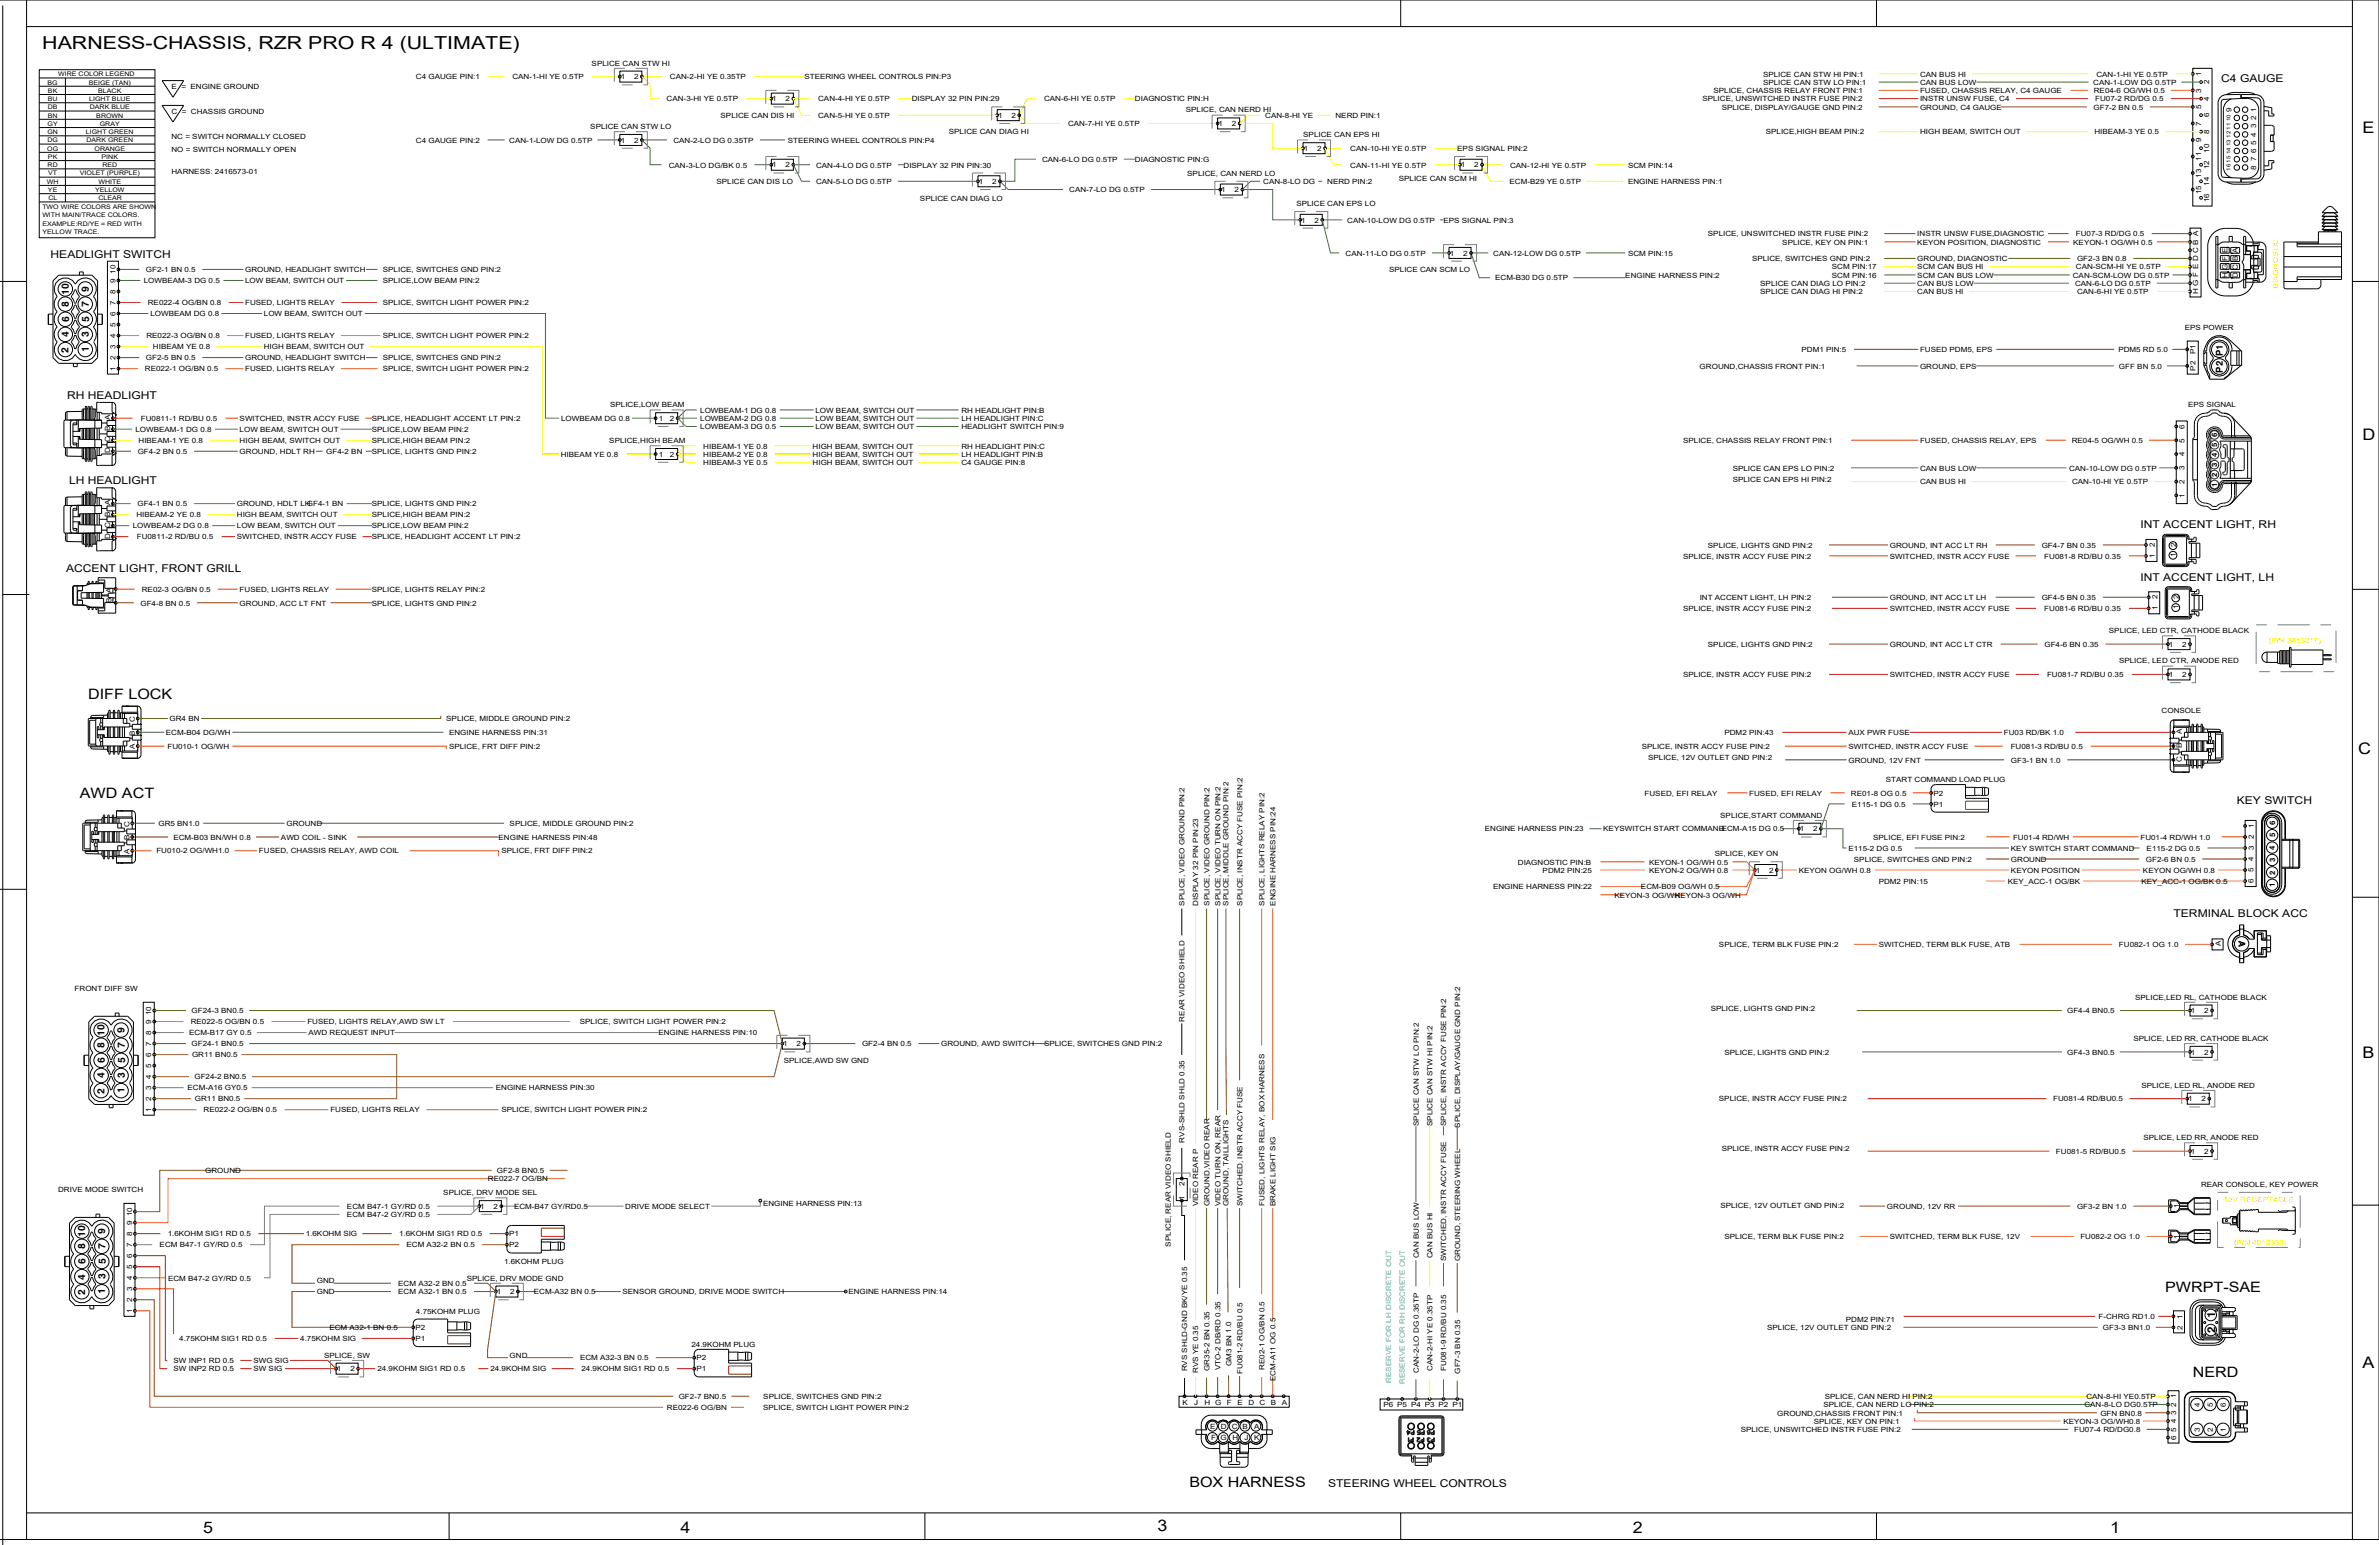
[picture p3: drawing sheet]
<svg xmlns="http://www.w3.org/2000/svg" width="864mm" height="561mm" viewBox="0 0 864 561" stroke-linecap="round" stroke-linejoin="round" font-family="sans-serif">
<defs><g id="words">
<text font-size="6.5" x="15.3" y="17.8">HARNESS-CHASSIS, RZR PRO R 4 (ULTIMATE)</text>
<g font-size="5.8">
<text x="857.6" y="48.3">E</text>
<text x="857.6" y="159.9">D</text>
<text x="856" y="273.8">C</text>
<text x="857.6" y="384">B</text>
<text x="857.6" y="496.5">A</text>
<text x="73.7" y="556.3">5</text>
<text x="247" y="556.3">4</text>
<text x="420.2" y="555.8">3</text>
<text x="592.7" y="556.3">2</text>
<text x="766" y="556.3">1</text>
</g>
<g font-size="5.2">
<text x="32" y="253.8">DIFF LOCK</text>
<text x="29" y="289.8">AWD ACT</text>
<text x="786" y="468.8">PWRPT-SAE</text>
<text x="796" y="499.8">NERD</text>
<text x="431.7" y="539.8">BOX HARNESS</text>
</g>
<g font-size="4.2">
<text x="804.1" y="478.5" transform="rotate(-90 804.1 478.5)">1</text>
<text x="804.2" y="484" transform="rotate(-90 804.2 484)">2</text>
</g>
<g font-size="3.9">
<text x="806.3" y="29.8">C4 GAUGE</text>
<text x="18.4" y="93.8">HEADLIGHT SWITCH</text>
<text x="24.3" y="144.8">RH HEADLIGHT</text>
<text x="25.1" y="175.8">LH HEADLIGHT</text>
<text x="777" y="191.8">INT ACCENT LIGHT, RH</text>
<text x="24" y="207.8">ACCENT LIGHT, FRONT GRILL</text>
<text x="777" y="210.8">INT ACCENT LIGHT, LH</text>
<text x="812" y="291.8">KEY SWITCH</text>
<text x="789" y="332.8">TERMINAL BLOCK ACC</text>
<text x="482.2" y="539.8">STEERING WHEEL CONTROLS</text>
</g>
<g font-size="3.7">
<text x="25" y="107" transform="rotate(-90 25 107)">10</text>
<text x="32.2" y="105.8" transform="rotate(-90 32.2 105.8)">9</text>
<text x="25" y="111.4" transform="rotate(-90 25 111.4)">8</text>
<text x="32.3" y="111.4" transform="rotate(-90 32.3 111.4)">7</text>
<text x="25.1" y="116.8" transform="rotate(-90 25.1 116.8)">6</text>
<text x="32.4" y="116.9" transform="rotate(-90 32.4 116.9)">5</text>
<text x="25" y="122.5" transform="rotate(-90 25 122.5)">4</text>
<text x="32.3" y="122.3" transform="rotate(-90 32.3 122.3)">3</text>
<text x="24.9" y="128" transform="rotate(-90 24.9 128)">2</text>
<text x="32.2" y="127.9" transform="rotate(-90 32.2 127.9)">1</text>
<text x="38" y="376" transform="rotate(-90 38 376)">10</text>
<text x="45.2" y="374.8" transform="rotate(-90 45.2 374.8)">9</text>
<text x="38" y="380.4" transform="rotate(-90 38 380.4)">8</text>
<text x="45.3" y="380.4" transform="rotate(-90 45.3 380.4)">7</text>
<text x="38.1" y="385.8" transform="rotate(-90 38.1 385.8)">6</text>
<text x="45.4" y="385.9" transform="rotate(-90 45.4 385.9)">5</text>
<text x="38" y="391.5" transform="rotate(-90 38 391.5)">4</text>
<text x="45.3" y="391.3" transform="rotate(-90 45.3 391.3)">3</text>
<text x="37.9" y="397" transform="rotate(-90 37.9 397)">2</text>
<text x="45.2" y="396.9" transform="rotate(-90 45.2 396.9)">1</text>
<text x="31" y="449" transform="rotate(-90 31 449)">10</text>
<text x="38.2" y="447.8" transform="rotate(-90 38.2 447.8)">9</text>
<text x="31" y="453.4" transform="rotate(-90 31 453.4)">8</text>
<text x="38.3" y="453.4" transform="rotate(-90 38.3 453.4)">7</text>
<text x="31.1" y="458.8" transform="rotate(-90 31.1 458.8)">6</text>
<text x="38.4" y="458.9" transform="rotate(-90 38.4 458.9)">5</text>
<text x="31" y="464.5" transform="rotate(-90 31 464.5)">4</text>
<text x="38.3" y="464.3" transform="rotate(-90 38.3 464.3)">3</text>
<text x="30.9" y="470" transform="rotate(-90 30.9 470)">2</text>
<text x="38.2" y="469.9" transform="rotate(-90 38.2 469.9)">1</text>
</g>
<text font-size="3.5" x="806.9" y="135.3" transform="rotate(-90 806.9 135.3)">P2 P1</text>
<g font-size="2.8">
<text x="804.9" y="158.8" transform="rotate(-90 804.9 158.8)">6</text>
<text x="804.9" y="162.3" transform="rotate(-90 804.9 162.3)">5</text>
<text x="804.9" y="165.9" transform="rotate(-90 804.9 165.9)">4</text>
<text x="804.8" y="173.1" transform="rotate(-90 804.8 173.1)">2</text>
<text x="804.9" y="169.5" transform="rotate(-90 804.9 169.5)">3</text>
<text x="804.9" y="176.7" transform="rotate(-90 804.9 176.7)">1</text>
<text x="825.9" y="299.4" transform="rotate(-90 825.9 299.4)">6</text>
<text x="825.9" y="303.9" transform="rotate(-90 825.9 303.9)">5</text>
<text x="825.8" y="308.4" transform="rotate(-90 825.8 308.4)">4</text>
<text x="825.9" y="317.4" transform="rotate(-90 825.9 317.4)">2</text>
<text x="825.9" y="312.9" transform="rotate(-90 825.9 312.9)">3</text>
<text x="825.8" y="322" transform="rotate(-90 825.8 322)">1</text>
</g>
<g font-size="2.6">
<text x="214.8" y="23.8">SPLICE CAN STW HI</text>
<text x="151" y="28.8">C4 GAUGE PIN:1</text>
<text x="186" y="28.8">CAN-1-HI YE 0.5TP</text>
<text x="225.3" y="28.8">1</text>
<text x="230.2" y="28.8">2</text>
<text x="243.2" y="28.8">CAN-2-HI YE 0.35TP</text>
<text x="292" y="28.8">STEERING WHEEL CONTROLS PIN:P3</text>
<text x="640" y="27.8">SPLICE CAN STW HI PIN:1</text>
<text x="697" y="27.8">CAN BUS HI</text>
<text x="761" y="27.8">CAN-1-HI YE 0.5TP</text>
<text x="799" y="27.6" transform="rotate(-90 799 27.6)">1</text>
<text x="62.3" y="32.3">E = ENGINE GROUND</text>
<text x="622" y="33.8">SPLICE, CHASSIS RELAY FRONT PIN:1</text>
<text x="640" y="30.8">SPLICE CAN STW LO PIN:1</text>
<text x="697" y="33.8">FUSED, CHASSIS RELAY, C4 GAUGE</text>
<text x="697" y="30.8">CAN BUS LOW</text>
<text x="759.9" y="30.8">CAN-1-LOW DG 0.5TP</text>
<text x="760.1" y="33.8">RE04-6 OG/WH 0.5</text>
<text x="799" y="33.6" transform="rotate(-90 799 33.6)">3</text>
<text x="802" y="30.6" transform="rotate(-90 802 30.6)">2</text>
<text x="62.3" y="41.3">C = CHASSIS GROUND</text>
<text x="242" y="36.8">CAN-3-HI YE 0.5TP</text>
<text x="280.3" y="36.8">1</text>
<text x="285.2" y="36.8">2</text>
<text x="297" y="36.8">CAN-4-HI YE 0.5TP</text>
<text x="331" y="36.8">DISPLAY 32 PIN PIN:29</text>
<text x="379" y="36.8">CAN-6-HI YE 0.5TP</text>
<text x="412" y="36.8">DIAGNOSTIC PIN:H</text>
<text x="430.5" y="40.8">SPLICE, CAN NERD HI</text>
<text x="618" y="36.8">SPLICE, UNSWITCHED INSTR FUSE PIN:2</text>
<text x="625" y="39.8">SPLICE, DISPLAY/GAUGE GND PIN:2</text>
<text x="697" y="39.8">GROUND, C4 GAUGE</text>
<text x="697" y="36.8">INSTR UNSW FUSE, C4</text>
<text x="760" y="39.8">GF7-2 BN 0.5</text>
<text x="760.6" y="36.8">FU07-2 RD/DG 0.5</text>
<text x="799" y="39.6" transform="rotate(-90 799 39.6)">5</text>
<text x="802" y="36.6" transform="rotate(-90 802 36.6)">4</text>
<text x="810" y="40.6" transform="rotate(-90 810 40.6)">9</text>
<text x="819" y="40.6" transform="rotate(-90 819 40.6)">1</text>
<text x="214.3" y="46.8">SPLICE CAN STW LO</text>
<text x="261.6" y="42.8">SPLICE CAN DIS HI</text>
<text x="297" y="42.8">CAN-5-HI YE 0.5TP</text>
<text x="362.3" y="42.8">1</text>
<text x="367.2" y="42.8">2</text>
<text x="387.7" y="45.8">CAN-7-HI YE 0.5TP</text>
<text x="442.3" y="45.8">1</text>
<text x="447.2" y="45.8">2</text>
<text x="459.3" y="42.8">CAN-8-HI YE</text>
<text x="484.8" y="42.8">NERD PIN:1</text>
<text x="799" y="45.6" transform="rotate(-90 799 45.6)">7</text>
<text x="802" y="42.6" transform="rotate(-90 802 42.6)">6</text>
<text x="819" y="46.6" transform="rotate(-90 819 46.6)">3</text>
<text x="819" y="43.6" transform="rotate(-90 819 43.6)">2</text>
<text x="62.3" y="50.3">NC = SWITCH NORMALLY CLOSED</text>
<text x="151" y="51.8">C4 GAUGE PIN:2</text>
<text x="184.9" y="51.8">CAN-1-LOW DG 0.5TP</text>
<text x="225.3" y="51.8">1</text>
<text x="230.2" y="51.8">2</text>
<text x="244.5" y="51.8">CAN-2-LO DG 0.35TP</text>
<text x="286" y="51.8">STEERING WHEEL CONTROLS PIN:P4</text>
<text x="344.5" y="48.8">SPLICE CAN DIAG HI</text>
<text x="473.1" y="49.8">SPLICE CAN EPS HI</text>
<text x="641" y="48.8">SPLICE,HIGH BEAM PIN:2</text>
<text x="697" y="48.8">HIGH BEAM, SWITCH OUT</text>
<text x="760.3" y="48.8">HIBEAM-3 YE 0.5</text>
<text x="799" y="51.6" transform="rotate(-90 799 51.6)">9</text>
<text x="802" y="48.6" transform="rotate(-90 802 48.6)">8</text>
<text x="819" y="52.6" transform="rotate(-90 819 52.6)">5</text>
<text x="819" y="49.6" transform="rotate(-90 819 49.6)">4</text>
<text x="62.3" y="55.3">NO = SWITCH NORMALLY OPEN</text>
<text x="378.3" y="58.8">CAN-6-LO DG 0.5TP</text>
<text x="412" y="58.8">DIAGNOSTIC PIN:G</text>
<text x="473.3" y="54.8">1</text>
<text x="478.2" y="54.8">2</text>
<text x="490.2" y="54.8">CAN-10-HI YE 0.5TP</text>
<text x="529" y="54.8">EPS SIGNAL PIN:2</text>
<text x="799" y="58.4" transform="rotate(-90 799 58.4)">11</text>
<text x="802" y="55.4" transform="rotate(-90 802 55.4)">10</text>
<text x="819" y="58.6" transform="rotate(-90 819 58.6)">7</text>
<text x="819" y="55.6" transform="rotate(-90 819 55.6)">6</text>
<text x="62.3" y="63.3">HARNESS: 2416573-01</text>
<text x="242.8" y="60.8">CAN-3-LO DG/BK 0.5</text>
<text x="280.3" y="60.8">1</text>
<text x="285.2" y="60.8">2</text>
<text x="296.3" y="60.8">CAN-4-LO DG 0.5TP</text>
<text x="328" y="60.8">DISPLAY 32 PIN PIN:30</text>
<text x="431" y="63.8">SPLICE, CAN NERD LO</text>
<text x="490.2" y="60.8">CAN-11-HI YE 0.5TP</text>
<text x="507.8" y="65.8">SPLICE CAN SCM HI</text>
<text x="530.3" y="60.8">1</text>
<text x="535.2" y="60.8">2</text>
<text x="548.2" y="60.8">CAN-12-HI YE 0.5TP</text>
<text x="591" y="60.8">SCM PIN:14</text>
<text x="799" y="64.4" transform="rotate(-90 799 64.4)">13</text>
<text x="802" y="61.4" transform="rotate(-90 802 61.4)">12</text>
<text x="819" y="61.6" transform="rotate(-90 819 61.6)">8</text>
<text x="260.1" y="66.8">SPLICE CAN DIS LO</text>
<text x="296.3" y="66.8">CAN-5-LO DG 0.5TP</text>
<text x="355.3" y="66.8">1</text>
<text x="360.2" y="66.8">2</text>
<text x="388.1" y="69.8">CAN-7-LO DG 0.5TP</text>
<text x="443.3" y="69.8">1</text>
<text x="448.2" y="69.8">2</text>
<text x="458.6" y="66.8">CAN-8-LO DG</text>
<text x="481.8" y="66.8">NERD PIN:2</text>
<text x="548" y="66.8">ECM-B29 YE 0.5TP</text>
<text x="591" y="66.8">ENGINE HARNESS PIN:1</text>
<text x="799" y="70.4" transform="rotate(-90 799 70.4)">15</text>
<text x="802" y="67.4" transform="rotate(-90 802 67.4)">14</text>
<text x="334" y="72.8">SPLICE CAN DIAG LO</text>
<text x="470.6" y="74.8">SPLICE CAN EPS LO</text>
<text x="802" y="73.4" transform="rotate(-90 802 73.4)">16</text>
<text x="472.3" y="80.8">1</text>
<text x="477.2" y="80.8">2</text>
<text x="489.1" y="80.8">CAN-10-LOW DG 0.5TP</text>
<text x="524" y="80.8">EPS SIGNAL PIN:3</text>
<text x="620" y="85.8">SPLICE, UNSWITCHED INSTR FUSE PIN:2</text>
<text x="647" y="88.8">SPLICE, KEY ON PIN:1</text>
<text x="696" y="88.8">KEYON POSITION, DIAGNOSTIC</text>
<text x="696" y="85.8">INSTR UNSW FUSE,DIAGNOSTIC</text>
<text x="752.6" y="88.8">KEYON-1 OG/WH 0.5</text>
<text x="753.6" y="85.8">FU07-3 RD/DG 0.5</text>
<text x="488.5" y="92.8">CAN-11-LO DG 0.5TP</text>
<text x="526.3" y="92.8">1</text>
<text x="531.2" y="92.8">2</text>
<text x="542.1" y="92.8">CAN-12-LOW DG 0.5TP</text>
<text x="591" y="92.8">SCM PIN:15</text>
<text x="636" y="94.8">SPLICE, SWITCHES GND PIN:2</text>
<text x="696" y="94.8">GROUND, DIAGNOSTIC</text>
<text x="754" y="94.8">GF2-3 BN 0.8</text>
<text x="808.6" y="94.7" transform="rotate(-90 808.6 94.7)">F</text>
<text x="808.6" y="91.8" transform="rotate(-90 808.6 91.8)">E</text>
<text x="812.4" y="94.8" transform="rotate(-90 812.4 94.8)">B</text>
<text x="812.4" y="91.8" transform="rotate(-90 812.4 91.8)">A</text>
<text x="41.9" y="99.4" transform="rotate(-90 41.9 99.4)">10</text>
<text x="53" y="98.8">GF2-1 BN 0.5</text>
<text x="89" y="98.8">GROUND, HEADLIGHT SWITCH</text>
<text x="139" y="98.8">SPLICE, SWITCHES GND PIN:2</text>
<text x="504.3" y="98.8">SPLICE CAN SCM LO</text>
<text x="542.8" y="101.8">ECM-B30 DG 0.5TP</text>
<text x="590" y="100.8">ENGINE HARNESS PIN:2</text>
<text x="665" y="100.8">SCM PIN:16</text>
<text x="665" y="97.8">SCM PIN:17</text>
<text x="696" y="100.8">SCM CAN BUS LOW</text>
<text x="696" y="97.8">SCM CAN BUS HI</text>
<text x="752.5" y="100.8">CAN-SCM-LOW DG 0.5TP</text>
<text x="753.6" y="97.8">CAN-SCM-HI YE 0.5TP</text>
<text x="808.6" y="100.9" transform="rotate(-90 808.6 100.9)">H</text>
<text x="808.6" y="97.9" transform="rotate(-90 808.6 97.9)">G</text>
<text x="812.4" y="100.9" transform="rotate(-90 812.4 100.9)">D</text>
<text x="812.4" y="97.9" transform="rotate(-90 812.4 97.9)">C</text>
<text x="41.9" y="106.6" transform="rotate(-90 41.9 106.6)">8</text>
<text x="41.9" y="102.6" transform="rotate(-90 41.9 102.6)">9</text>
<text x="52.2" y="102.8">LOWBEAM-3 DG 0.5</text>
<text x="89" y="102.8">LOW BEAM, SWITCH OUT</text>
<text x="139" y="102.8">SPLICE,LOW BEAM PIN:2</text>
<text x="639" y="106.8">SPLICE CAN DIAG HI PIN:2</text>
<text x="639" y="103.8">SPLICE CAN DIAG LO PIN:2</text>
<text x="696" y="106.8">CAN BUS HI</text>
<text x="696" y="103.8">CAN BUS LOW</text>
<text x="753.3" y="103.8">CAN-6-LO DG 0.5TP</text>
<text x="754" y="106.8">CAN-6-HI YE 0.5TP</text>
<text x="798" y="106.9" transform="rotate(-90 798 106.9)">H G F E D C B A</text>
<text x="41.9" y="110.6" transform="rotate(-90 41.9 110.6)">7</text>
<text x="53.7" y="110.8">RE022-4 OG/BN 0.8</text>
<text x="89" y="110.8">FUSED, LIGHTS RELAY</text>
<text x="139" y="110.8">SPLICE, SWITCH LIGHT POWER PIN:2</text>
<text x="41.9" y="118.6" transform="rotate(-90 41.9 118.6)">5</text>
<text x="41.9" y="114.6" transform="rotate(-90 41.9 114.6)">6</text>
<text x="54.6" y="114.8">LOWBEAM DG 0.8</text>
<text x="95.8" y="114.8">LOW BEAM, SWITCH OUT</text>
<text x="793.1" y="119.8">EPS POWER</text>
<text x="41.9" y="122.6" transform="rotate(-90 41.9 122.6)">4</text>
<text x="53.1" y="122.8">RE022-3 OG/BN 0.8</text>
<text x="89" y="122.8">FUSED, LIGHTS RELAY</text>
<text x="139" y="122.8">SPLICE, SWITCH LIGHT POWER PIN:2</text>
<text x="41.9" y="130.6" transform="rotate(-90 41.9 130.6)">2</text>
<text x="41.9" y="126.6" transform="rotate(-90 41.9 126.6)">3</text>
<text x="53" y="130.8">GF2-5 BN 0.5</text>
<text x="55.5" y="126.8">HIBEAM YE 0.8</text>
<text x="89" y="130.8">GROUND, HEADLIGHT SWITCH</text>
<text x="95.8" y="126.8">HIGH BEAM, SWITCH OUT</text>
<text x="139" y="130.8">SPLICE, SWITCHES GND PIN:2</text>
<text x="654" y="127.8">PDM1 PIN:5</text>
<text x="697" y="127.8">FUSED PDM5, EPS</text>
<text x="769" y="127.8">PDM5 RD 5.0</text>
<text x="797" y="128.6" transform="rotate(-90 797 128.6)">P1</text>
<text x="41.9" y="134.6" transform="rotate(-90 41.9 134.6)">1</text>
<text x="52.6" y="134.8">RE022-1 OG/BN 0.5</text>
<text x="89" y="134.8">FUSED, LIGHTS RELAY</text>
<text x="139" y="134.8">SPLICE, SWITCH LIGHT POWER PIN:2</text>
<text x="617" y="133.8">GROUND,CHASSIS FRONT PIN:1</text>
<text x="697" y="133.8">GROUND, EPS</text>
<text x="769.2" y="133.8">GFF BN 5.0</text>
<text x="797" y="134.6" transform="rotate(-90 797 134.6)">P2</text>
<text x="221.5" y="147.8">SPLICE,LOW BEAM</text>
<text x="254.2" y="149.8">LOWBEAM-1 DG 0.8</text>
<text x="296" y="149.8">LOW BEAM, SWITCH OUT</text>
<text x="349" y="149.8">RH HEADLIGHT PIN:B</text>
<text x="794.3" y="147.8">EPS SIGNAL</text>
<text x="40" y="152.4" transform="rotate(-90 40 152.4)">A</text>
<text x="51.1" y="152.8">FU0811-1 RD/BU 0.5</text>
<text x="87" y="152.8">SWITCHED, INSTR ACCY FUSE</text>
<text x="135" y="152.8">SPLICE, HEADLIGHT ACCENT LT PIN:2</text>
<text x="203.7" y="152.8">LOWBEAM DG 0.8</text>
<text x="239.2" y="152.8">1</text>
<text x="243.2" y="152.8">2</text>
<text x="254.2" y="155.8">LOWBEAM-3 DG 0.5</text>
<text x="254.2" y="152.8">LOWBEAM-2 DG 0.8</text>
<text x="296" y="152.8">LOW BEAM, SWITCH OUT</text>
<text x="296" y="155.8">LOW BEAM, SWITCH OUT</text>
<text x="349" y="152.8">LH HEADLIGHT PIN:C</text>
<text x="349" y="155.8">HEADLIGHT SWITCH PIN:9</text>
<text x="793" y="155.7" transform="rotate(-90 793 155.7)">6</text>
<text x="40" y="160.6" transform="rotate(-90 40 160.6)">C</text>
<text x="40" y="156.5" transform="rotate(-90 40 156.5)">B</text>
<text x="49.2" y="156.8">LOWBEAM-1 DG 0.8</text>
<text x="50.3" y="160.8">HIBEAM-1 YE 0.8</text>
<text x="87" y="156.8">LOW BEAM, SWITCH OUT</text>
<text x="87" y="160.8">HIGH BEAM, SWITCH OUT</text>
<text x="135" y="156.8">SPLICE,LOW BEAM PIN:2</text>
<text x="135" y="160.8">SPLICE,HIGH BEAM PIN:2</text>
<text x="221.2" y="160.8">SPLICE,HIGH BEAM</text>
<text x="611" y="160.8">SPLICE, CHASSIS RELAY FRONT PIN:1</text>
<text x="697" y="160.8">FUSED, CHASSIS RELAY, EPS</text>
<text x="752.1" y="160.8">RE04-5 OG/WH 0.5</text>
<text x="793" y="160.7" transform="rotate(-90 793 160.7)">5</text>
<text x="40" y="164.6" transform="rotate(-90 40 164.6)">D</text>
<text x="50" y="164.8">GF4-2 BN 0.5</text>
<text x="87" y="164.8">GROUND, HDLT RH</text>
<text x="118.4" y="164.8">GF4-2 BN</text>
<text x="135" y="164.8">SPLICE, LIGHTS GND PIN:2</text>
<text x="203.6" y="165.8">HIBEAM YE 0.8</text>
<text x="239.2" y="165.8">1</text>
<text x="243.2" y="165.8">2</text>
<text x="255.3" y="162.8">HIBEAM-1 YE 0.8</text>
<text x="255.3" y="165.8">HIBEAM-2 YE 0.8</text>
<text x="295" y="162.8">HIGH BEAM, SWITCH OUT</text>
<text x="295" y="165.8">HIGH BEAM, SWITCH OUT</text>
<text x="349" y="165.8">LH HEADLIGHT PIN:B</text>
<text x="349" y="162.8">RH HEADLIGHT PIN:C</text>
<text x="793" y="165.7" transform="rotate(-90 793 165.7)">4</text>
<text x="255.3" y="168.8">HIBEAM-3 YE 0.5</text>
<text x="295" y="168.8">HIGH BEAM, SWITCH OUT</text>
<text x="349" y="168.8">C4 GAUGE PIN:8</text>
<text x="629" y="170.8">SPLICE CAN EPS LO PIN:2</text>
<text x="697" y="170.8">CAN BUS LOW</text>
<text x="751.1" y="170.8">CAN-10-LOW DG 0.5TP</text>
<text x="793" y="170.7" transform="rotate(-90 793 170.7)">3</text>
<text x="629" y="174.8">SPLICE CAN EPS HI PIN:2</text>
<text x="697" y="175.8">CAN BUS HI</text>
<text x="752.2" y="175.8">CAN-10-HI YE 0.5TP</text>
<text x="793" y="175.7" transform="rotate(-90 793 175.7)">2</text>
<text x="40" y="183.4" transform="rotate(-90 40 183.4)">A</text>
<text x="49.9" y="183.8">GF4-1 BN 0.5</text>
<text x="86" y="183.8">GROUND, HDLT LH</text>
<text x="111.4" y="183.8">GF4-1 BN</text>
<text x="135" y="183.8">SPLICE, LIGHTS GND PIN:2</text>
<text x="793" y="180.7" transform="rotate(-90 793 180.7)">1</text>
<text x="40" y="191.6" transform="rotate(-90 40 191.6)">C</text>
<text x="40" y="187.5" transform="rotate(-90 40 187.5)">B</text>
<text x="48.2" y="191.8">LOWBEAM-2 DG 0.8</text>
<text x="49.5" y="187.8">HIBEAM-2 YE 0.8</text>
<text x="86" y="191.8">LOW BEAM, SWITCH OUT</text>
<text x="86" y="187.8">HIGH BEAM, SWITCH OUT</text>
<text x="135" y="191.8">SPLICE,LOW BEAM PIN:2</text>
<text x="135" y="187.8">SPLICE,HIGH BEAM PIN:2</text>
<text x="40" y="195.6" transform="rotate(-90 40 195.6)">D</text>
<text x="49.6" y="195.8">FU0811-2 RD/BU 0.5</text>
<text x="86" y="195.8">SWITCHED, INSTR ACCY FUSE</text>
<text x="135" y="195.8">SPLICE, HEADLIGHT ACCENT LT PIN:2</text>
<text x="611" y="202.8">SPLICE, INSTR ACCY FUSE PIN:2</text>
<text x="620" y="198.8">SPLICE, LIGHTS GND PIN:2</text>
<text x="686" y="198.8">GROUND, INT ACC LT RH</text>
<text x="686" y="202.8">SWITCHED, INSTR ACCY FUSE</text>
<text x="741.2" y="198.8">GF4-7 BN 0.35</text>
<text x="742.1" y="202.8">FU081-8 RD/BU 0.35</text>
<text x="782.2" y="202.4" transform="rotate(-90 782.2 202.4)">1</text>
<text x="782.2" y="198.4" transform="rotate(-90 782.2 198.4)">2</text>
<text x="789.9" y="202.1" transform="rotate(-90 789.9 202.1)">1</text>
<text x="789.9" y="198.6" transform="rotate(-90 789.9 198.6)">2</text>
<text x="51.5" y="214.8">RE02-3 OG/BN 0.5</text>
<text x="87" y="214.8">FUSED, LIGHTS RELAY</text>
<text x="135" y="214.8">SPLICE, LIGHTS RELAY PIN:2</text>
<text x="40.5" y="218.8" transform="rotate(-90 40.5 218.8)">B A</text>
<text x="51" y="219.8">GF4-8 BN 0.5</text>
<text x="87" y="219.8">GROUND, ACC LT FNT</text>
<text x="135" y="219.8">SPLICE, LIGHTS GND PIN:2</text>
<text x="611" y="221.8">SPLICE, INSTR ACCY FUSE PIN:2</text>
<text x="617" y="217.8">INT ACCENT LIGHT, LH PIN:2</text>
<text x="686" y="217.8">GROUND, INT ACC LT LH</text>
<text x="686" y="221.8">SWITCHED, INSTR ACCY FUSE</text>
<text x="741.2" y="217.8">GF4-5 BN 0.35</text>
<text x="742.1" y="221.8">FU081-6 RD/BU 0.35</text>
<text x="783.2" y="221.4" transform="rotate(-90 783.2 221.4)">1</text>
<text x="783.2" y="217.4" transform="rotate(-90 783.2 217.4)">2</text>
<text x="790.9" y="221.1" transform="rotate(-90 790.9 221.1)">1</text>
<text x="790.9" y="217.6" transform="rotate(-90 790.9 217.6)">2</text>
<text x="765.6" y="229.8">SPLICE, LED CTR, CATHODE BLACK</text>
<text x="620" y="234.8">SPLICE, LIGHTS GND PIN:2</text>
<text x="686" y="234.8">GROUND, INT ACC LT CTR</text>
<text x="742.2" y="234.8">GF4-6 BN 0.35</text>
<text x="787.3" y="234.8">1</text>
<text x="792.2" y="234.8">2</text>
<text x="611" y="245.8">SPLICE, INSTR ACCY FUSE PIN:2</text>
<text x="686" y="245.8">SWITCHED, INSTR ACCY FUSE</text>
<text x="743.1" y="245.8">FU081-7 RD/BU 0.35</text>
<text x="769.2" y="240.8">SPLICE, LED CTR, ANODE RED</text>
<text x="787.3" y="245.8">1</text>
<text x="792.2" y="245.8">2</text>
<text x="49" y="262.1" transform="rotate(-90 49 262.1)">C</text>
<text x="61.6" y="261.8">GR4 BN</text>
<text x="162" y="261.8">SPLICE, MIDDLE GROUND PIN:2</text>
<text x="784.7" y="258.8">CONSOLE</text>
<text x="49" y="267" transform="rotate(-90 49 267)">B</text>
<text x="60.2" y="266.8">ECM-B04 DG/WH</text>
<text x="163" y="266.8">ENGINE HARNESS PIN:31</text>
<text x="626" y="266.8">PDM2 PIN:43</text>
<text x="671" y="266.8">AUX PWR FUSE</text>
<text x="727.4" y="266.8">FU03 RD/BK 1.0</text>
<text x="792" y="266.5" transform="rotate(-90 792 266.5)">A</text>
<text x="49" y="272" transform="rotate(-90 49 272)">A</text>
<text x="60.8" y="271.8">FU010-1 OG/WH</text>
<text x="163" y="271.8">SPLICE, FRT DIFF PIN:2</text>
<text x="596" y="271.8">SPLICE, INSTR ACCY FUSE PIN:2</text>
<text x="598.3" y="275.8">SPLICE, 12V OUTLET GND PIN:2</text>
<text x="671" y="271.8">SWITCHED, INSTR ACCY FUSE</text>
<text x="729.9" y="271.8">FU081-3 RD/BU 0.5</text>
<text x="792" y="271.5" transform="rotate(-90 792 271.5)">B</text>
<text x="671" y="276.8">GROUND, 12V FNT</text>
<text x="730" y="276.8">GF3-1 BN 1.0</text>
<text x="792" y="276.6" transform="rotate(-90 792 276.6)">C</text>
<text x="684.6" y="283.8">START COMMAND LOAD PLUG</text>
<text x="597" y="288.8">FUSED, EFI RELAY</text>
<text x="635" y="288.8">FUSED, EFI RELAY</text>
<text x="671.9" y="288.8">RE01-8 OG 0.5</text>
<text x="672.2" y="292.8">E115-1 DG 0.5</text>
<text x="701.8" y="292.8">P1</text>
<text x="701.8" y="288.8">P2</text>
<text x="57.5" y="299.8">GR5 BN1.0</text>
<text x="104" y="299.8">GROUND</text>
<text x="185" y="299.8">SPLICE, MIDDLE GROUND PIN:2</text>
<text x="624.5" y="296.8">SPLICE,START COMMAND</text>
<text x="47" y="305" transform="rotate(-90 47 305)">B</text>
<text x="47" y="300.1" transform="rotate(-90 47 300.1)">C</text>
<text x="62.9" y="304.8">ECM-B03 BN/WH 0.8</text>
<text x="102" y="304.8">AWD COIL - SINK</text>
<text x="181" y="304.8">ENGINE HARNESS PIN:48</text>
<text x="539" y="301.8">ENGINE HARNESS PIN:23</text>
<text x="582" y="301.8">KEYSWITCH START COMMANDECM-A15 DG 0.5</text>
<text x="653.3" y="301.8">1</text>
<text x="658.2" y="301.8">2</text>
<text x="680" y="304.8">SPLICE, EFI FUSE PIN:2</text>
<text x="730.8" y="304.8">FU01-4 RD/WH</text>
<text x="777" y="304.8">FU01-4 RD/WH 1.0</text>
<text x="818.1" y="304.6" transform="rotate(-90 818.1 304.6)">2</text>
<text x="818.1" y="300.6" transform="rotate(-90 818.1 300.6)">1</text>
<text x="47" y="310" transform="rotate(-90 47 310)">A</text>
<text x="56.8" y="309.8">FU010-2 OG/WH1.0</text>
<text x="94" y="309.8">FUSED, CHASSIS RELAY, AWD COIL</text>
<text x="182" y="309.8">SPLICE, FRT DIFF PIN:2</text>
<text x="622.5" y="310.8">SPLICE, KEY ON</text>
<text x="671" y="308.8">E115-2 DG 0.5</text>
<text x="730" y="308.8">KEY SWITCH START COMMAND</text>
<text x="779.2" y="308.8">E115-2 DG 0.5</text>
<text x="818.1" y="308.6" transform="rotate(-90 818.1 308.6)">3</text>
<text x="551" y="313.8">DIAGNOSTIC PIN:B</text>
<text x="560" y="316.8">PDM2 PIN:25</text>
<text x="598.6" y="316.8">KEYON-2 OG/WH 0.8</text>
<text x="598.6" y="313.8">KEYON-1 OG/WH 0.5</text>
<text x="637.3" y="316.8">1</text>
<text x="642.2" y="316.8">2</text>
<text x="653" y="316.8">KEYON OG/WH 0.8</text>
<text x="673" y="312.8">SPLICE, SWITCHES GND PIN:2</text>
<text x="730" y="312.8">GROUND</text>
<text x="730" y="316.8">KEYON POSITION</text>
<text x="777.9" y="316.8">KEYON OG/WH 0.8</text>
<text x="779" y="312.8">GF2-6 BN 0.5</text>
<text x="818" y="316.6" transform="rotate(-90 818 316.6)">5</text>
<text x="818" y="312.6" transform="rotate(-90 818 312.6)">4</text>
<text x="542" y="322.8">ENGINE HARNESS PIN:22</text>
<text x="595.7" y="322.8">ECM-B09 OG/WH 0.5</text>
<text x="682" y="320.8">PDM2 PIN:15</text>
<text x="728.8" y="320.8">KEY_ACC-1 OG/BK</text>
<text x="777.4" y="320.8">KEY_ACC-1 OG/BK 0.5</text>
<text x="818" y="320.6" transform="rotate(-90 818 320.6)">6</text>
<text x="430" y="328.8" transform="rotate(-90 430 328.8)">SPLICE, VIDEO GROUND PIN:2</text>
<text x="435" y="328.8" transform="rotate(-90 435 328.8)">DISPLAY 32 PIN PIN:23</text>
<text x="439" y="328.8" transform="rotate(-90 439 328.8)">SPLICE, VIDEO GROUND PIN:2</text>
<text x="443" y="328.8" transform="rotate(-90 443 328.8)">SPLICE, VIDEO TURN ON PIN:2</text>
<text x="446" y="328.8" transform="rotate(-90 446 328.8)">SPLICE, MIDDLE GROUND PIN:2</text>
<text x="451" y="328.8" transform="rotate(-90 451 328.8)">SPLICE, INSTR ACCY FUSE PIN:2</text>
<text x="459" y="328.8" transform="rotate(-90 459 328.8)">SPLICE, LIGHTS RELAY PIN:2</text>
<text x="463" y="328.8" transform="rotate(-90 463 328.8)">ENGINE HARNESS PIN:24</text>
<text x="586.1" y="325.8">KEYON-3 OG/WH</text>
<text x="608.1" y="325.8">KEYON-3 OG/WH</text>
<text x="624" y="343.8">SPLICE, TERM BLK FUSE PIN:2</text>
<text x="682" y="343.8">SWITCHED, TERM BLK FUSE, ATB</text>
<text x="769.2" y="343.8">FU082-1 OG 1.0</text>
<text x="806.1" y="343.5" transform="rotate(-90 806.1 343.5)">A</text>
<text x="27.1" y="359.8">FRONT DIFF SW</text>
<text x="775.1" y="362.8">SPLICE,LED RL, CATHODE BLACK</text>
<text x="54.9" y="371.6" transform="rotate(-90 54.9 371.6)">9</text>
<text x="54.9" y="368.4" transform="rotate(-90 54.9 368.4)">10</text>
<text x="69.2" y="371.8">RE022-5 OG/BN 0.5</text>
<text x="69.6" y="367.8">GF24-3 BN0.5</text>
<text x="111.6" y="371.8">FUSED, LIGHTS RELAY,AWD SW LT</text>
<text x="210.5" y="371.8">SPLICE, SWITCH LIGHT POWER PIN:2</text>
<text x="430" y="370.8" transform="rotate(-90 430 370.8)">REAR VIDEO SHIELD</text>
<text x="621" y="366.8">SPLICE, LIGHTS GND PIN:2</text>
<text x="750.4" y="367.8">GF4-4 BN0.5</text>
<text x="795.3" y="367.8">1</text>
<text x="800.2" y="367.8">2</text>
<text x="54.9" y="375.6" transform="rotate(-90 54.9 375.6)">8</text>
<text x="68.7" y="375.8">ECM-B17 GY 0.5</text>
<text x="112" y="375.8">AWD REQUEST INPUT</text>
<text x="239" y="375.8">ENGINE HARNESS PIN:10</text>
<text x="774.5" y="377.8">SPLICE, LED RR, CATHODE BLACK</text>
<text x="54.9" y="383.6" transform="rotate(-90 54.9 383.6)">6</text>
<text x="54.9" y="379.6" transform="rotate(-90 54.9 379.6)">7</text>
<text x="69.6" y="379.8">GF24-1 BN0.5</text>
<text x="69.7" y="383.8">GR11 BN0.5</text>
<text x="284.3" y="379.8">1</text>
<text x="289.2" y="379.8">2</text>
<text x="312.9" y="379.8">GF2-4 BN 0.5</text>
<text x="341.6" y="379.8">GROUND, AWD SWITCH</text>
<text x="379" y="379.8">SPLICE, SWITCHES GND PIN:2</text>
<text x="626" y="382.8">SPLICE, LIGHTS GND PIN:2</text>
<text x="750.4" y="382.8">GF4-3 BN0.5</text>
<text x="795.3" y="382.8">1</text>
<text x="800.2" y="382.8">2</text>
<text x="54.9" y="387.6" transform="rotate(-90 54.9 387.6)">5</text>
<text x="284.6" y="385.8">SPLICE,AWD SW GND</text>
<text x="54.9" y="395.6" transform="rotate(-90 54.9 395.6)">3</text>
<text x="54.9" y="391.6" transform="rotate(-90 54.9 391.6)">4</text>
<text x="68.1" y="395.8">ECM-A16 GY0.5</text>
<text x="70.6" y="391.8">GF24-2 BN0.5</text>
<text x="180" y="395.8">ENGINE HARNESS PIN:30</text>
<text x="777.4" y="394.8">SPLICE, LED RL, ANODE RED</text>
<text x="54.9" y="399.6" transform="rotate(-90 54.9 399.6)">2</text>
<text x="70.7" y="399.8">GR11 BN0.5</text>
<text x="624" y="399.8">SPLICE, INSTR ACCY FUSE PIN:2</text>
<text x="745.3" y="399.8">FU081-4 RD/BU0.5</text>
<text x="794.3" y="399.8">1</text>
<text x="799.2" y="399.8">2</text>
<text x="54.9" y="403.6" transform="rotate(-90 54.9 403.6)">1</text>
<text x="73.9" y="403.8">RE022-2 OG/BN 0.5</text>
<text x="119.9" y="403.8">FUSED, LIGHTS RELAY</text>
<text x="182" y="403.8">SPLICE, SWITCH LIGHT POWER PIN:2</text>
<text x="515" y="408.8" transform="rotate(-90 515 408.8)">SPLICE CAN STW LO PIN:2</text>
<text x="520" y="408.8" transform="rotate(-90 520 408.8)">SPLICE CAN STW HI PIN:2</text>
<text x="525" y="408.8" transform="rotate(-90 525 408.8)">SPLICE, INSTR ACCY FUSE PIN:2</text>
<text x="530" y="409.3" transform="rotate(-90 530 409.3)">SPLICE, DISPLAY/GAUGE GND PIN:2</text>
<text x="778.1" y="413.8">SPLICE, LED RR, ANODE RED</text>
<text x="430" y="414.8" transform="rotate(-90 430 414.8)">RVS-SHLD SHLD 0.35</text>
<text x="625" y="417.8">SPLICE, INSTR ACCY FUSE PIN:2</text>
<text x="746.3" y="418.8">FU081-5 RD/BU0.5</text>
<text x="795.3" y="418.8">1</text>
<text x="800.2" y="418.8">2</text>
<text x="74.5" y="425.8">GROUND</text>
<text x="180.4" y="425.8">GF2-8 BN0.5</text>
<text x="177.1" y="428.8">RE022-7 OG/BN</text>
<text x="430" y="430.6" transform="rotate(-90 430 430.6)">2</text>
<text x="799" y="430.8">REAR CONSOLE, KEY POWER</text>
<text x="21.1" y="432.8">DRIVE MODE SWITCH</text>
<text x="160.9" y="433.8">SPLICE, DRV MODE SEL</text>
<text x="277" y="437.8">ENGINE HARNESS PIN:13</text>
<text x="430" y="435.5" transform="rotate(-90 430 435.5)">1</text>
<text x="435" y="437.8" transform="rotate(-90 435 437.8)">VIDEO REAR P</text>
<text x="439" y="437.8" transform="rotate(-90 439 437.8)">GROUND,VIDEO REAR</text>
<text x="443" y="437.8" transform="rotate(-90 443 437.8)">VIDEO TURN ON, REAR</text>
<text x="446" y="437.8" transform="rotate(-90 446 437.8)">GROUND, TAILLIGHTS</text>
<text x="451" y="437.8" transform="rotate(-90 451 437.8)">SWITCHED, INSTR ACCY FUSE</text>
<text x="459" y="437.8" transform="rotate(-90 459 437.8)">FUSED, LIGHTS RELAY, BOX HARNESS</text>
<text x="463" y="437.8" transform="rotate(-90 463 437.8)">BRAKE LIGHT SIG</text>
<text x="47.9" y="441.4" transform="rotate(-90 47.9 441.4)">10</text>
<text x="126" y="438.8">ECM B47-1 GY/RD 0.5</text>
<text x="126" y="441.8">ECM B47-2 GY/RD 0.5</text>
<text x="174.3" y="438.8">1</text>
<text x="179.2" y="438.8">2</text>
<text x="186.6" y="438.8">ECM-B47 GY/RD0.5</text>
<text x="227" y="438.8">DRIVE MODE SELECT</text>
<text x="624.5" y="438.6">SPLICE, 12V OUTLET GND PIN:2</text>
<text x="685" y="438.8">GROUND, 12V RR</text>
<text x="754" y="438.8">GF3-2 BN 1.0</text>
<text x="791" y="438.6" transform="rotate(-90 791 438.6)">1</text>
<text x="47.9" y="448.6" transform="rotate(-90 47.9 448.6)">8</text>
<text x="47.9" y="444.6" transform="rotate(-90 47.9 444.6)">9</text>
<text x="60.9" y="448.8">1.6KOHM SIG1 RD 0.5</text>
<text x="111" y="448.8">1.6KOHM SIG</text>
<text x="144.9" y="448.8">1.6KOHM SIG1 RD 0.5</text>
<text x="184.8" y="448.8">P1</text>
<text x="626" y="449.8">SPLICE, TERM BLK FUSE PIN:2</text>
<text x="686" y="449.8">SWITCHED, TERM BLK FUSE, 12V</text>
<text x="755.2" y="449.8">FU082-2 OG 1.0</text>
<text x="791" y="449.6" transform="rotate(-90 791 449.6)">1</text>
<text x="47.9" y="452.6" transform="rotate(-90 47.9 452.6)">7</text>
<text x="58" y="452.8">ECM B47-1 GY/RD 0.5</text>
<text x="147.6" y="452.8">ECM A32-2 BN 0.5</text>
<text x="184.8" y="452.8">P2</text>
<text x="425" y="452.5" transform="rotate(-90 425 452.5)">SPLICE, REAR VIDEO SHIELD</text>
<text x="47.9" y="460.6" transform="rotate(-90 47.9 460.6)">5</text>
<text x="47.9" y="456.6" transform="rotate(-90 47.9 456.6)">6</text>
<text x="183" y="458.8">1.6KOHM PLUG</text>
<text x="515" y="456.8" transform="rotate(-90 515 456.8)">CAN BUS LOW</text>
<text x="520" y="456.8" transform="rotate(-90 520 456.8)">CAN BUS HI</text>
<text x="525" y="457.8" transform="rotate(-90 525 457.8)">SWITCHED, INSTR ACCY FUSE</text>
<text x="530" y="457.8" transform="rotate(-90 530 457.8)">GROUND, STEERING WHEEL</text>
<text x="47.9" y="464.6" transform="rotate(-90 47.9 464.6)">4</text>
<text x="61" y="464.8">ECM B47-2 GY/RD 0.5</text>
<text x="115" y="465.8">GND</text>
<text x="144.6" y="466.8">ECM A32-2 BN 0.5</text>
<text x="169.4" y="464.8">SPLICE, DRV MODE GND</text>
<text x="47.9" y="472.6" transform="rotate(-90 47.9 472.6)">2</text>
<text x="47.9" y="468.6" transform="rotate(-90 47.9 468.6)">3</text>
<text x="115" y="469.8">GND</text>
<text x="144.6" y="469.8">ECM A32-1 BN 0.5</text>
<text x="180.3" y="469.8">1</text>
<text x="185.2" y="469.8">2</text>
<text x="193.8" y="469.8">ECM-A32 BN 0.5</text>
<text x="226" y="469.8">SENSOR GROUND, DRIVE MODE SWITCH</text>
<text x="308" y="469.8">ENGINE HARNESS PIN:14</text>
<text x="47.9" y="476.6" transform="rotate(-90 47.9 476.6)">1</text>
<text x="151" y="476.8">4.75KOHM PLUG</text>
<text x="670.1" y="479.8">PDM2 PIN:71</text>
<text x="761.8" y="478.8">F-CHRG RD1.0</text>
<text x="792.2" y="478.7" transform="rotate(-90 792.2 478.7)">1</text>
<text x="119.6" y="482.8">ECM A32-1 BN 0.5</text>
<text x="150.8" y="482.8">P2</text>
<text x="641.5" y="482.8">SPLICE, 12V OUTLET GND PIN:2</text>
<text x="763.4" y="482.8">GF3-3 BN1.0</text>
<text x="792.2" y="482.7" transform="rotate(-90 792.2 482.7)">2</text>
<text x="65.1" y="486.8">4.75KOHM SIG1 RD 0.5</text>
<text x="109" y="486.8">4.75KOHM SIG</text>
<text x="150.8" y="486.8">P1</text>
<text x="251" y="488.8">24.9KOHM PLUG</text>
<text x="63" y="497.8">SW INP2 RD 0.5</text>
<text x="63" y="494.8">SW INP1 RD 0.5</text>
<text x="92" y="497.8">SW SIG</text>
<text x="92" y="494.8">SWG SIG</text>
<text x="117.6" y="492.8">SPLICE, SW</text>
<text x="122.3" y="497.8">1</text>
<text x="127.2" y="497.8">2</text>
<text x="137" y="497.8">24.9KOHM SIG1 RD 0.5</text>
<text x="178" y="497.8">24.9KOHM SIG</text>
<text x="185" y="492.8">GND</text>
<text x="210.6" y="493.8">ECM A32-3 BN 0.5</text>
<text x="211.1" y="497.8">24.9KOHM SIG1 RD 0.5</text>
<text x="252.8" y="497.8">P1</text>
<text x="252.8" y="493.8">P2</text>
<text x="431" y="497.8" transform="rotate(-90 431 497.8)">RVS SHLD-GND BK/YE 0.35</text>
<text x="439" y="497.6" transform="rotate(-90 439 497.6)">GR35-2 BN 0.35</text>
<text x="443" y="497.3" transform="rotate(-90 443 497.3)">VTO-2 DB/RD 0.35</text>
<text x="447.1" y="495.8" transform="rotate(-90 447.1 495.8)">GM3 BN 1.0</text>
<text x="459" y="497.3" transform="rotate(-90 459 497.3)">RE02-1 OG/BN 0.5</text>
<text x="520" y="497.6" transform="rotate(-90 520 497.6)">CAN-2-HI YE 0.35TP</text>
<text x="525" y="497.7" transform="rotate(-90 525 497.7)">FU081-9 RD/BU 0.35</text>
<text x="435" y="498.4" transform="rotate(-90 435 498.4)">RVS YE 0.35</text>
<text x="451" y="498.8" transform="rotate(-90 451 498.8)">FU081-2 RD/BU 0.5</text>
<text x="463" y="501.3" transform="rotate(-90 463 501.3)">ECM-A11 OG 0.5</text>
<text x="515" y="498.3" transform="rotate(-90 515 498.3)">CAN-2-LO DG 0.35TP</text>
<text x="530" y="498.6" transform="rotate(-90 530 498.6)">GF7-3 BN 0.35</text>
<text x="246.4" y="507.8">GF2-7 BN0.5</text>
<text x="277.1" y="507.8">SPLICE, SWITCHES GND PIN:2</text>
<text x="429.3" y="509.9">K</text>
<text x="433.5" y="509.9">J</text>
<text x="437.2" y="509.9">H G</text>
<text x="445.3" y="509.9">F</text>
<text x="449.3" y="509.9">E</text>
<text x="453.2" y="509.9">D</text>
<text x="457.2" y="509.9">C</text>
<text x="461.3" y="509.9">B</text>
<text x="465.3" y="509.9">A</text>
<text x="662.4" y="507.8">SPLICE, CAN NERD HI PIN:2</text>
<text x="757.4" y="507.8">CAN-8-HI YE0.5TP</text>
<text x="790" y="507.6" transform="rotate(-90 790 507.6)">1</text>
<text x="242.1" y="511.8">RE022-6 OG/BN</text>
<text x="277" y="511.8">SPLICE, SWITCH LIGHT POWER PIN:2</text>
<text x="502.2" y="510.8">P6 P5 P4 P3 P2 P1</text>
<text x="645.2" y="513.8">GROUND,CHASSIS FRONT PIN:1</text>
<text x="661.9" y="510.8">SPLICE, CAN NERD LO PIN:2</text>
<text x="756.7" y="510.8">CAN-8-LO DG0.5TP</text>
<text x="762.4" y="513.8">GFN BN0.8</text>
<text x="790" y="513.6" transform="rotate(-90 790 513.6)">3</text>
<text x="790" y="510.6" transform="rotate(-90 790 510.6)">2</text>
<text x="798.5" y="510.6" transform="rotate(-90 798.5 510.6)">4</text>
<text x="803.3" y="510.6" transform="rotate(-90 803.3 510.6)">5</text>
<text x="808" y="510.6" transform="rotate(-90 808 510.6)">6</text>
<text x="439.3" y="518.8">E</text>
<text x="443.2" y="518.8">D</text>
<text x="447.2" y="518.8">C B</text>
<text x="455.3" y="518.8">A</text>
<text x="631.9" y="519.8">SPLICE, UNSWITCHED INSTR FUSE PIN:2</text>
<text x="658.4" y="516.8">SPLICE, KEY ON PIN:1</text>
<text x="749" y="516.8">KEYON-3 OG/WH0.8</text>
<text x="753" y="519.8">FU07-4 RD/DG0.8</text>
<text x="790" y="519.6" transform="rotate(-90 790 519.6)">5</text>
<text x="790" y="516.6" transform="rotate(-90 790 516.6)">4</text>
<text x="798.5" y="519.6" transform="rotate(-90 798.5 519.6)">3</text>
<text x="803.3" y="519.6" transform="rotate(-90 803.3 519.6)">2</text>
<text x="808" y="519.6" transform="rotate(-90 808 519.6)">1</text>
<text x="439.6" y="522.8">F G</text>
<text x="447.4" y="522.8">H</text>
<text x="451.8" y="522.8">J</text>
<text x="455.3" y="522.8">K</text>
<text x="790" y="522.6" transform="rotate(-90 790 522.6)">6</text>
</g>
<g font-size="2.6" fill="#ff0">
<text x="827" y="104.9" transform="rotate(-90 827 104.9)">DIAGNOSTIC</text>
<text x="823.6" y="233.4">(P/N 2413217)</text>
<text x="807.2" y="436.3">12V RECEPTACLE</text>
<text x="811" y="451.8">(P/N 4012393)</text>
</g>
<g font-size="2.6" fill="#00dfff">
<text x="505" y="501.9" transform="rotate(-90 505 501.9)">RESERVE FOR LH DISCRETE OUT</text>
<text x="510" y="502.4" transform="rotate(-90 510 502.4)">RESERVE FOR RH DISCRETE OUT</text>
</g>
<g font-size="2.3">
<text x="21.1" y="27.7">WIRE COLOR LEGEND</text>
<text x="17.3" y="30.7">BG</text>
<text x="17.4" y="33.7">BK</text>
<text x="32.2" y="30.7">BEIGE (TAN)</text>
<text x="35.7" y="33.7">BLACK</text>
<text x="17.3" y="36.7">BU</text>
<text x="17.3" y="39.7">DB</text>
<text x="32.4" y="36.7">LIGHT BLUE</text>
<text x="32.6" y="39.7">DARK BLUE</text>
<text x="17.3" y="45.7">GY</text>
<text x="17.3" y="42.7">BN</text>
<text x="35" y="42.7">BROWN</text>
<text x="36.2" y="45.7">GRAY</text>
<text x="17.2" y="48.7">GN</text>
<text x="17.2" y="51.7">DG</text>
<text x="31.2" y="48.7">LIGHT GREEN</text>
<text x="31.4" y="51.7">DARK GREEN</text>
<text x="17.1" y="54.7">OG</text>
<text x="17.4" y="57.7">PK</text>
<text x="34.3" y="54.7">ORANGE</text>
<text x="36.9" y="57.7">PINK</text>
<text x="17.3" y="60.7">RD</text>
<text x="17.5" y="63.7">VT</text>
<text x="29" y="63.7">VIOLET (PURPLE)</text>
<text x="37.2" y="60.7">RED</text>
<text x="17" y="66.7">WH</text>
<text x="17.4" y="69.7">YE</text>
<text x="34.5" y="69.7">YELLOW</text>
<text x="35.7" y="66.7">WHITE</text>
<text x="15.4" y="75.9">TWO WIRE COLORS ARE SHOWN</text>
<text x="17.6" y="72.7">CL</text>
<text x="35.7" y="72.7">CLEAR</text>
<text x="15.4" y="78.9">WITH MAIN/TRACE COLORS.</text>
<text x="15.4" y="81.9">EXAMPLE:RD/YE = RED WITH</text>
<text x="15.4" y="84.9">YELLOW TRACE.</text>
</g>
<g font-size="2">
<text x="809.7" y="47" transform="rotate(-90 809.7 47)">11</text>
<text x="809.7" y="44" transform="rotate(-90 809.7 44)">10</text>
<text x="809.7" y="53" transform="rotate(-90 809.7 53)">13</text>
<text x="809.7" y="50" transform="rotate(-90 809.7 50)">12</text>
<text x="809.7" y="59" transform="rotate(-90 809.7 59)">15</text>
<text x="809.7" y="56" transform="rotate(-90 809.7 56)">14</text>
<text x="809.7" y="62" transform="rotate(-90 809.7 62)">16</text>
</g>
</g></defs>
<!-- layer: DEF_SHEET_FORMAT -->
<g fill="none" stroke="#000" stroke-width=".36">
<path d="M0 0h863.6v558.8h-863.6M1 2v558.8M9.7 0v558.8M9.7 9.7h844.2M508.5 0v9.7M681.2 0v9.7M853.9 0v558.8M14.2 25.3h42v61h-42zM14.2 28.3h42M14.2 31.3h42M14.2 34.3h42M14.2 37.3h42"/>
<path d="M23.8 28.3v45M58.8 29.3h7.9l-3.9 6zM58.8 38.3h7.9l-3.9 6zM14.2 58.3h42M14.2 43.3h42M14.2 46.3h42M14.2 49.3h42M14.2 52.3h42M14.2 55.3h42M14.2 40.3h42M14.2 61.3h42M14.2 64.3h42"/>
<path d="M14.2 67.3h42M14.2 70.3h42M14.2 73.3h42M0 102.2h9.7M853.9 102.2h9.7M1 215.8h9.7M853.9 213.9h9.7M0 322.8h9.7M853.9 325.7h9.7M853.9 437.4h9.7M9.7 549.1h844.2M163 549.1v9.7"/>
<path d="M335.7 549.1v9.7M508.5 549.1v9.7M681.2 549.1v9.7"/>
</g>
<!-- layer: DEF_LINES -->
<g fill="none" stroke="#000" stroke-width=".36">
<path d="M225 25.8h8v4h-8zM280 33.8h8v4h-8zM362 39.8h8v4h-8zM796 24.8h7v50h-7zM806.3 35l1.8-.6 5.3-.1v1.5l-6.5 .3-.6 .9v26.4l.6 .9 6.5 .4v1.4h-5.3a3 3 0 0 1-2.9-3v-25.7a3 3 0 0 1 1.1-2.4zM808.2 34.4l2.3-.8h5.3l1.6 .2 1.4 .6M810 35.9a4.1 4.1 0 0 0-2.9 4v20.7a4.1 4.1 0 0 0 2.9 3.9M813.4 35.7a5.5 5.5 0 0 1 5.6 1.5l.7 1.2 .2 1.5v20.7a4.1 4.1 0 0 1-4.1 4.1h-2.4M813.6 34.3l5.3 .1a3 3 0 0 1 2.9 3v25.7a3 3 0 0 1-2.9 3h-5.3v-1.1l5.6-.1a1.5 1.5 0 0 0 1.5-1.5v-26.4a1.5 1.5 0 0 0-1.5-1.5l-5.6-.1zM821.8 38.6l2.9 .5v2.2l.7 .1v.7h-1.8v-1.9h-1.8M225 48.8h8v4h-8zM280 57.8h8v4h-8z"/>
<path d="M442 42.8h8v4h-8zM473 51.8h8v4h-8zM530 57.8h8v4h-8zM821.8 54.9h2.7M821.8 45.5h2.7M824.2 49l1.3 .1M824.2 49l1 .1M824.2 49v2.4M824.5 45.5h.1M824.5 54.9h.1M824.5 45.5l.4 .1M824.8 45.6l.1 .1"/>
<path d="M824.8 54.8l-.3 .1M824.8 54.8h.1M824.9 45.7l.6 .5v2.9M824.9 45.6h.1M824.9 54.8h-.1M825.2 51.3l-1 .1M825.2 49.1v2.3M825.2 51.3h.1M825.4 51.3l-.2 .1M825.4 49.1h.1M825.4 51.3v.1M825.5 51.4h-1.3"/>
<path d="M825.5 51.4h-.2M825.5 51.4v2.8l-.5 .6M825.5 49.1h-.3M355 63.8h8v4h-8zM443 66.8h8v4h-8zM472 77.8h8v4h-8zM808.2 66.1h.1M808.3 66.1l1.4 .6 1.6 .2 5.2-.1 2.3-.7M818.8 66.1h.1M821.8 60.2h1.8v-1.9h1.8v.8h-.7v2.2l-2.9 .5M842.9 77.2l1.9-1.8a1.45 1.45 0 0 1 2 0l1.9 1.8zM843 78.5l5.6 .1"/>
<path d="M843 79.7l5.6 .1M843 79.7h5.6M843 78.5h5.6M844 79.8l-1 1.1M844 78.6l-1 1.1M844.2 77.2l-1.2 1.3M847.4 77.2h.1M847.4 77.2l1.2 1.3M847.6 79.8l1 1.1M847.6 78.6l1 1.1M848.6 78.5l.1 .1M848.6 79.7l.1 .1"/>
<path d="M848.7 78.6h-.1M848.7 79.8h-.1M39 94.8h4v41h-4zM526 89.8h8v4h-8zM795 82.8h4v25h-4zM801.4 89.3v11.7a6.4 6.4 0 0 0 6.5 6.4 12.4 12.4 0 0 0 6.3-.5l1.5-.9 1.2-1.2 1-2.4M804.4 88.8h.7M804.4 85.8h.7v18.7h-.7zM809.2 87.7h1.1M809.2 87.7l-2.3 .2-1.4 .8-.4-.3M809.2 87.7v-1.9h1.2l-.1 1.9M809.2 89.8v2.1h-3.2v-2.1h3.2h-.7"/>
<path d="M809.2 92.8v2.1h-3.2v-2.1h3.2h-.7M809.2 95.7v2.1h-3.2v-2.1h3.2h-.7M809.2 98.8v2.1h-3.2v-2.1h3.2h-.7M810.3 87.7l2.3 .2 1.5 .8 .4-.3M810.5 91.9h-.7h3.2v-2.1h-3.2v2.1M810.5 94.9h-.7h3.2v-2.1h-3.2v2.1M810.5 97.8h-.7h3.2v-2.1h-3.2v2.1M814.5 88.8h.7M814.7 92.4l-.3 .4a2.32 2.32 0 0 1-.6 2.4 2.73 2.73 0 0 1 .6 2.3l.3 .4M815.2 87.9h5.2a2.14 2.14 0 0 1 2.2 2.1v10.3a2.15 2.15 0 0 1-2.2 2.1h-5.2M815.2 92.4v-6.6h-.7v6.6h2.5M815.4 99.2h.7"/>
<path d="M815.4 89.1h2.5M815.4 89.1h.2v2l-.2 .1M815.4 99.2h.2v2h-.2M815.4 89.1v2.1M815.4 99.2v2M815.6 89.2h1M816.1 92.4h.4M816.1 99.2h.4M816.1 91.1l-.7 .1M816.1 91.1h.9v8.1h-.9M816.5 91.1h.1M816.5 92.4h.1"/>
<path d="M816.5 91.1l-.4 .1M816.5 98h-.4M816.5 99.2h.1M816.5 98h.1M816.5 91.1h.4v1.3M816.6 89.1h.9M816.9 97.9v1.3h-.4M817 97.9l-2.5 .1v6.5h.7v-6.5M817.9 89.1l2.2 .1M817.9 87.9a6.4 6.4 0 0 0-6.2-5 12 12 0 0 0-6.5 .6 6.5 6.5 0 0 0-3.8 5.8M818 92.7h-.6l-.1 1.3h.9M818 97.6l.1 1.2"/>
<path d="M818 92.7v1.3M818 96.3v1.3M818.1 91.5h.1M818.1 98.8h1.5v2.3M818.1 91.5l-.1 1.2M818.1 87.9l-.2 1.2M818.1 92.7h1.7v1.1M818.1 91.5v2.3h2.3v2.7h-2.3v2.3M818.1 98.8h.1M818.1 91.5l2.4 .1 .6 .7-.1 6-.6 .5h-2.3M818.2 94h1.5v2.3h-2.4l.1 1.3h.6M818.2 94v2.3"/>
<path d="M818.3 89.2v2.3M818.3 98.8v2.3M819.6 89.2v2.3h-1.5M819.6 87.9v.6h-1.7M819.7 89.2v1.4h1.9v9.1h-1.9v1.4M819.8 96.5v1.2l-1.7-.1M820.1 87.9v1.3h-2.6M829.1 96.9h20.9M829.1 93.1h20.9M833.9 87.8v1.8h16.1M833.9 88.6h16.1M833.9 88.3h7.7"/>
<path d="M841.6 87.8h-12.5l.1 16.7 .6 .3h11.2a1.5 1.5 0 0 0 1.5-1.5v-1.9M841.6 88.6v-4.5h8.4v17.4l-16.1-.1M843 83.3h5.7M843 80.9l5.6 .1M843 82.1l5.6 .1M843 83.3h5.6M843 80.9h5.6M844 82.2l-1 1.1M844 81l-1 1.1h5.6l-1-1.1M844.1 83.6v.5M844.6 83.4v.2M844.6 83.4v.2h-1v.5"/>
<path d="M844.8 83.6h2M844.8 83.4v.7M845.4 83.6v.5M845.8 83.3v.3M846.2 83.6v.5M846.8 83.4v.7M847 83.4v.2h1v.5M847 83.4v.2M847.5 83.6v.5M847.6 82.2l1 1.1M848.6 80.9v.1M848.6 82.1l.1 .1"/>
<path d="M848.6 83.3h.1M848.7 82.2h-.1M804.4 101.5h.7M805.1 101.9l.4-.3 1.4 .8 2.3 .2M809.2 102.6h1.1M810.3 102.6l.1 1.9h-1.2v-1.9M810.5 100.9h-.7h3.2v-2.1h-3.2v2.1M814.5 101.5h.7M814.5 101.9l-.4-.3-1.5 .8-2.3 .2M815.4 101.2h2.5M816.6 101.1h-1M816.6 101.2h.9"/>
<path d="M817.5 101.1h2.6v1.3M817.9 101.8h1.7v.6M817.9 101.2l.2 1.2M820.1 101.2h-2.2M850 100.5h-16.1v1.7h-4.8M794 123.8h4v12h-4zM24.3 149.4v3.1M24.3 149.4l-.5 .4v2.7M24.9 152.5h1.4M26.3 152.5l-.8 .6v8.7l.8 .7M26.5 154.2v6.6M26.5 158.4h2.5v1.1"/>
<path d="M26.9 153.5l-.4 .7M26.9 153.5h.1M26.9 153.5l.7 .1 .3 .6M27.9 152.5v1.7M27.9 152.5h.5M27.9 152.5h-1.6M27.9 154.2h-1.4M28.4 152.4v4.2M28.4 158.4v4.2M28.4 152.4l6 .1M28.8 158.4v1.1l8.1 .1v2.9h-.9M29 155.5v1.1h-2.5"/>
<path d="M29.8 155.5v4M29.8 149.3l-5.5 .1M30.3 151.6h.1M30.3 148.4v4M30.3 148.4h.7M30.3 148.4l-.5 .2v3.8M30.3 155.5v4M31 155.5v4M31.2 147.5l-.2 .3v4.6M31.2 147.5h.1M31.2 147.5l.3 .3v4.6M31.5 155.5v4"/>
<path d="M31.5 148.4h.5M32 155.5v4M32.2 147.5l-.2 .3v4.7M32.2 147.5h.1M32.2 147.5l.3 .3v4.7M32.5 155.5v4M32.5 148.4h.4M32.9 155.5v4M33.2 147.5l-.3 .3v4.7M33.2 147.5h.1M33.2 147.5l.2 .3v4.7M33.4 155.4v4.1"/>
<path d="M33.4 148.4h.7M34.1 155.4v4.2M34.1 148.4v4.1M34.1 148.4l.5 .2M34.3 155.4v4.2M34.4 152.5v2.9M34.4 159.6v2.9M35.1 148.5h-.5v3.1l-.3 .9M35.2 152.5h-11.5l-.5 .5v9l.2 .4 11.8 .1M35.2 149.7v2.8M35.2 155.4v4.2M35.2 152.5h.8"/>
<path d="M35.8 146h-.7v3.7h1.8v.5h3.9M35.8 146h.1M35.8 146l5.3 .1M36 157.5h2.9M36 152.5h.9v2.9l-8.1 .1v1.1M36 149.7v2.8M36 155.4v4.2M36.9 153.6h2M36.9 152.5h-2.5M38.9 156.6v1.8M38.9 158.4h3.1M38.9 156.6h3.1"/>
<path d="M40.8 154.5v2.1M40.8 158.4v2.1M41.1 146.1h-.4v3.5l.9 .5M41.1 146.1l.6 .5 .3 .9v20l-.3 .9-.6 .5M41.6 150.1l.4 .4M41.6 150.1h-.8v2.5M42 150.5h.1M42 152.7l-3.1-.1v1.8h3.1M238 149.8h8v4h-8zM790 152.8h4v30h-4zM23.8 162.5v2.7l.5 .4M24.3 162.5v3.1"/>
<path d="M24.3 165.6l5.5 .1M26.3 162.5h1.6M26.3 162.5h-1.4M26.5 160.8l.4 .7M26.5 160.8h1.4M26.9 161.5h.1M27.9 160.8l-.3 .6-.7 .1M27.9 160.8v1.7M29.8 162.6v3.8l.5 .2M30.3 166.6h.7M30.3 179.4v4M30.3 179.4h.7"/>
<path d="M30.3 179.4l-.5 .2v3.8M30.3 162.6v4M31 162.5v4.7l.2 .3M31.2 178.5l-.2 .3v4.6M31.2 167.5h.1M31.2 178.5h.1M31.2 178.5l.3 .3v4.6M31.5 162.5v4.7l-.3 .3M31.5 166.6h.5M31.5 179.4h.5M32 162.5v4.7l.2 .3M32.2 178.5l-.2 .3v4.7"/>
<path d="M32.2 167.5h.1M32.2 178.5h.1M32.2 178.5l.3 .3v4.7M32.5 162.5v4.7l-.3 .3M32.5 166.6h.4M32.5 179.4h.4M32.9 162.5v4.7l.3 .3M33.2 178.5l-.3 .3v4.7M33.2 167.5h.1M33.2 178.5h.1M33.2 178.5l.2 .3v4.7M33.4 162.5v4.7l-.2 .3"/>
<path d="M33.4 166.6h.7M33.4 179.4h.7M34.1 162.5v4.1M34.1 179.4v4.1M34.1 179.4l.5 .2M34.3 162.5l.3 .9v3.1h.5M34.4 162.5h2.5M34.4 162.5h-6.5M34.6 166.4l-.5 .2M35.1 179.5h-.5v3.1l-.3 .9M35.2 162.5h.8v2.8M35.2 162.5v2.8"/>
<path d="M35.8 169h.1M36.9 161.4h2M40.8 164.8h-3.9v.5h-1.8v3.7h.7M40.8 162.4v2.5h.8M41.1 177.1l-6-.1v3.7h1.8v.5h3.9M41.1 177.1h-.4v3.5l.9 .5M41.1 168.9l-5.3 .1M41.1 177.1l.6 .5 .3 .9v20l-.3 .9-.6 .5M41.6 164.9l-.9 .5v3.5h.4M42 164.4l-.4 .5M42 164.4h.1M42 160.5h-3.1v1.8h3.1"/>
<path d="M238 162.8h8v4h-8zM23.8 193.5v2.7l.5 .4M24.3 180.4v3.1M24.3 193.5v3.1M24.3 196.6l5.5 .1M24.3 180.4l-.5 .4v2.7M24.9 183.5h1.4M26.3 193.5h1.6M26.3 183.5l-.8 .6v8.7l.8 .7M26.3 193.5h-1.4M26.5 189.4h2.5v1.1M26.5 191.8h1.4"/>
<path d="M26.9 184.5l-.4 .6v6.7l.4 .7M26.9 184.5h.1M26.9 192.5h.1M26.9 184.5l.7 .1 .3 .6M27.9 191.8l-.3 .6-.7 .1M27.9 183.5v1.7M27.9 191.8v1.7M27.9 183.5h.5M27.9 183.5h-1.6M27.9 185.2h-1.4M28.4 189.4v4.2M28.8 189.4v1.1l8.1 .1v2.9"/>
<path d="M29 186.5v1.1h-2.5M29.8 186.5v4M29.8 193.6v3.8l.5 .2M29.8 180.3l-5.5 .1M30.3 182.6h.1M30.3 197.6h.7M30.3 186.5v4M30.3 193.6v4M31 193.5v4.7l.2 .3M31 186.5v4M31.2 198.5h.1M31.5 193.5v4.7l-.3 .3"/>
<path d="M31.5 186.5v4M31.5 197.6h.5M32 193.5v4.7l.2 .3M32 186.5v4M32.2 198.5h.1M32.5 193.5v4.7l-.3 .3M32.5 186.5v4M32.5 197.6h.4M32.9 193.5v4.7l.3 .3M32.9 186.5v4M33.2 198.5h.1M33.4 193.5v4.7l-.2 .3"/>
<path d="M33.4 186.4v4.1M33.4 197.6h.7M34.1 186.4v4.2M34.1 193.5v4.1M34.3 186.4v4.2M34.3 193.5l.3 .9v3.1h.5M34.4 193.5h.8M34.4 183.5h.8M34.4 183.5l-6-.1v4.2M34.4 183.5v2.9M34.4 190.6v2.9M34.4 193.5h-6.5"/>
<path d="M34.6 197.4l-.5 .2M35.2 193.4l1.7 .1M35.2 193.4l-.8 .1M35.2 183.5h-11.5l-.4 .2v9.5l.4 .3 5.3 .1M35.2 180.7v2.8M35.2 186.4v4.2M35.2 193.5v2.8M35.2 183.5h.8M36 193.5h-.8M36 188.5h2.9M36 183.5h.9M36 180.7v2.8"/>
<path d="M36 186.4v4.2M36 193.5v2.8M36.9 184.6h2M36.9 192.4h2M36.9 183.5h-1.7M36.9 193.5h-.9M36.9 183.5v2.9l-8.1 .1v1.1M38.9 183.6v1.9M38.9 193.3h3.1M38.9 191.5h3.1M38.9 185.4h3.1M38.9 183.7h3.1"/>
<path d="M40.8 195.8h-3.9v.5h-1.8v3.7l6-.1M40.8 189.4v2.1h-1.9v1.9M40.8 185.5v2.1M40.8 193.4v2.5h.8M41.6 181.1l.4 .4M41.6 195.9l-.9 .5v3.5h.4M41.6 181.1h-.8v2.5M42 195.4l-.4 .5M42 195.4h.1M42 181.5h.1M42 187.6h-3.1v1.8h3.1M779 195.8h4v8h-4z"/>
<path d="M785.7 194.6l.5-.2h7.2l.7 .5 .1 .8h2a.66 .66 0 0 1 .3-.6 .66 .66 0 0 1 .7 .1l-.2 1.3-2.4 .1v.6h4v5.2h-4v.6l2.4 .1 .2 1.1a.49 .49 0 0 1-.6 .4 .49 .49 0 0 1-.3-.6l-2.1-.1-.1 .9-.7 .4h-7.2l-.5-.2-.3-.5v-9.4zM786 194.9h7.7l-.1 9.8-7.7-.1zM794.6 195.7a1.38 1.38 0 0 0-1.2-1.8h-7.2a1.21 1.21 0 0 0-1.2 1.2v9.4l.5 .9 .7 .3 7.6-.1 .8-.8v-.9M795.4 195.7l.2 .2-.2 .7M795.5 197.2v5.2M797.2 197.2v5.2M26.6 212.8l4-.1 2.2-.8 4.8-.1v3.2l-8.1 .1v2l8.1 .2v3.1h-4.8l-2.2-.8-4-.1zM28 212.7v6.8M28.2 217.8l1.7 .1M28.2 214.4v3.4M29.9 214.4h-1.7M29.9 212.7v1.7"/>
<path d="M29.9 217.9v1.7M31.1 212.5l-4.3 .1-.4 .3v6.5l.4 .3 4.3 .1M31.6 219.9v.5l.4 .1M31.6 215.1v2.1M32 211.8l-.4 .1v.5M32 215.1v2.1M32.4 212.1v-1l-.3-.1-.1 1.2M32.4 215.1v2.1M32.4 211.8h1M33.4 215.1v2.1M33.8 211.9l-.2-.9-.2 .9M33.8 215.1v2.1"/>
<path d="M33.8 211.8h1M34.8 215.1v2.1M35.2 211.8l.4 .1M35.2 211.9l-.2-.9-.2 .9M35.2 215v2.2M35.6 210.5h2.4v3h4M35.6 215v2.2M36.2 211.6v.3M36.2 215v2.2M36.9 215v2.2M36.9 216.3h2.4M38 211.6h-2.4v-1.9h6.4v12.9h-6.4v-1.9h2.4"/>
<path d="M39.3 215.9l-2.4 .1M41 213.5v1.8h-1.7v1.6h1.7v1.8M41 217h1M41 215.2h1M42 218.7h-4v3h-2.4M780 214.8h4v8h-4zM786.7 213.6l.5-.2h7.2l.7 .5 .1 .8h2a.66 .66 0 0 1 .3-.6 .66 .66 0 0 1 .7 .1l-.2 1.3-2.4 .1v.6h4v5.2h-4v.6l2.4 .1 .2 1.1a.49 .49 0 0 1-.6 .4 .49 .49 0 0 1-.3-.6l-2.1-.1-.1 .9-.7 .4h-7.2l-.5-.2-.3-.5v-9.4zM787 213.9h7.7l-.1 9.8-7.7-.1zM795.4 203l.2 .2-.2 .7M795.6 214.7a1.38 1.38 0 0 0-1.2-1.8h-7.2a1.21 1.21 0 0 0-1.2 1.2v9.4l.5 .9 .7 .3 7.6-.1 .8-.8v-.9M796.4 214.7l.2 .2-.2 .7M796.5 216.2v5.2"/>
<path d="M798.2 216.2v5.2M32 220.1l.1 1.2 .3-.1v-1M32.4 220.5h1M33.4 220.4l.2 .9 .2-.9M33.8 220.5h1M34.8 220.4l.2 .9 .2-.9M35.6 220.4l-.4 .1M36.2 220.4v.3M787 231.8h8v4h-8zM796.4 222l.2 .2-.2 .7M37.6 259.6l-4.1 .1-.6 .3v.8M37.6 259.6v.9h-4.7"/>
<path d="M39 259.6h-1.4M39.5 258.7l-.5 .2v1.9M40 258.7h1.1M41.6 258.7h1.2M43.3 258.7l.5 .2M44.3 258.7h-.5v2.1M44.3 258.5h5.6M44.3 256.4h5.6M44.4 259v1.8M45 256.3h.1M45 256.3h-.7v2.7h5.1l.6 .4M45 256.3h5.2"/>
<path d="M45.2 259v1.8M45.7 256.3h.1M46.7 256.3h.1M49.9 258.5l.1 4.4M49.9 256.4v2.1M50.2 256.3l.7 .5 .3 .9v16.1l-.3 .9-.7 .5M50.2 256.3l-.3 .1M787 242.8h8v4h-8zM32.9 270.8v.7l.6 .4h4.1M32.9 271.1h4.7v.9M34.7 270.1l.4 .7M34.7 261.5v8.6"/>
<path d="M34.7 261.5h-2.2v8.6h2.2M35.1 260.8l-.4 .7M35.3 266.7h2.6v1M35.9 264.9v-1.2h-.6v4.1h.6v-1.1M36.6 262.4l-.4 .5 .4 .7M36.6 268l-.4 .6 .4 .6M36.6 260.8v1.6M36.6 263.6v1.3M36.6 266.7v1.3M36.6 269.2v1.6M36.6 262.4h.7M36.6 263.6h.7"/>
<path d="M36.6 268h.7M36.6 269.2h.7M37.3 260.8v4.1M37.3 266.7v4.1M37.6 272h1.4M37.6 266.7v1h9.5v1.3h-2.4v1.8M37.9 263.9v1h-2.6M39 270.8v1.9l.5 .1M39 263.9v3.8M39.5 270.8v2.7l.2 .3 .3-.3v-2.7M39.5 260.8v-2.8l.2-.2 .3 .2v2.8M39.5 263.9v3.8"/>
<path d="M40 272.8h1.1M40 263.9v3.8M41.1 270.8v2.7l.3 .3 .2-.3v-2.7M41.1 260.8v-2.8l.3-.2 .2 .2v2.8M41.1 263.9v3.8M41.6 272.8h1.2M41.6 263.9v3.8M42.8 270.8v2.7l.2 .3 .3-.3v-2.7M42.8 260.8v-2.8l.2-.2 .3 .2v2.8M42.8 263.9v3.8M43.3 263.9v3.8M43.5 263.9v3.8"/>
<path d="M43.8 272.7l-.5 .1M43.8 270.8v2.1h.5M44.3 273h5.6M44.3 275.2h5.9M44.4 263.9v3.8M44.4 270.8v1.8M44.7 260.8v1.8h2.4v1.3h-9.5v1M45 275.3h.1M45.2 263.9v3.8M45.2 270.8v1.8M45.3 275.2l-.3 .1M45.7 275.2h1.1"/>
<path d="M46 262.6v-1.8h-13.7l-.3 .2 .1 9.7 13.9 .1v-1.8M47.1 268h.9M48 263.6h-.9M48 266.8v1.9M48 268.6h3.1M49.9 273v2.2h.3M50 268.7l-.1 4.3M50 264.8v2M50 272.1l-.6 .5h-5.1v2.7h.7M51.1 262.9h-3.1v1.8h3.1M51.2 264.7h.1M51.2 268.7h.1"/>
<path d="M51.1 262.9h.1M51.2 266.9h-3.2M787.9 273.7h.1M787.8 271.9h.1M787.8 267.9h.1M787.9 269.7h.1M787.9 269.7h3.1M787.9 268h3.1M787.9 271.9h3.1v1.8h-3.1M788.8 261.4l-.7 .5-.3 .9v16.1l.3 .9 .7 .5M788.8 261.4h.3v2.2M788.8 261.4h5.9"/>
<path d="M789 277.2l.6 .4h5.1v2.7h-.7M789 273.7l.1 4.4M789 269.8v2M789.1 263.6l-.1 4.3M789.1 263.6h5.6M789.1 278.1h5.6M789.1 278.1v2.1l-.3 .1M791 268.6h.9M791 267.9v1.9M791.9 273h-.9M792.2 261.4h1.1M793 267.6v-1.8l13.9 .1 .1 9.7-.3 .2h-13.7v-1.8"/>
<path d="M793.8 264v1.8M793.8 268.9v3.8M793.8 275.8v1.8M794 261.3h.1M794 261.3l-.3 .1M794 261.3h.7v2.7h-5.1l-.6 .5M794.3 265.8v1.8h-2.4v1.3h9.5v1M794.6 264v1.8M794.6 268.9v3.8M794.6 275.8v1.8M794.7 263.7h.5v2.1M795.2 275.8v2.1h-.5"/>
<path d="M795.2 277.7l.5 .2M795.5 268.9v3.8M795.7 263.8l-.5 .1M795.7 265.8v-2.7l.3-.3 .2 .3v2.7M795.7 275.8v2.8l.3 .2 .2-.2v-2.8M795.7 268.9v3.8M796.2 268.9v3.8M796.2 263.8h1.2M796.2 277.9h1.2M797.4 265.8v-2.7l.2-.3 .3 .3v2.7M797.4 275.8v2.8l.2 .2 .3-.2v-2.8M797.4 268.9v3.8"/>
<path d="M797.9 268.9v3.8M797.9 263.8h1.1M797.9 277.9h1.1M799 265.8v-2.7l.3-.3 .2 .3v2.7M799 275.8v2.8l.3 .2 .2-.2v-2.8M799 268.9v3.8M799.5 263.8l.5 .1v1.9M799.5 268.9v3.8M800 268.9v3.8M800 275.8v1.9l-.5 .2M800 264.6h1.4M801.1 268.9v1h2.6"/>
<path d="M801.4 271.7v1h-9.5v1.3h2.4v1.8M801.4 264.7h4.1l.6 .4v.7M801.4 264.6v.9h4.7M801.4 277h-1.4M801.7 265.8v4.1M801.7 271.7v4.1M801.7 267.4h.7M801.7 268.6h.7M801.7 273h.7M801.7 274.2h.7M802.4 273l.4 .6-.4 .6M802.4 267.4l.4 .6-.4 .6"/>
<path d="M802.4 265.8v1.6M802.4 268.6v1.3M802.4 271.7v1.3M802.4 274.2v1.6M803.1 269.9v-1.1h.6v4.1h-.6v-1.2M803.7 271.7h-2.6v1M803.9 265.8l.3 .7M804.2 275.1l-.3 .7M804.2 266.5v8.6M804.3 266.5h2.2v8.6h-2.3M806.1 276.1h-4.7v.9M806.1 275.8v.8l-.6 .3-4.1 .1"/>
<path d="M32.8 299.5h-2.3v8.6h2.2M32.8 299.5v8.6M33.1 298.8l-.3 .7M34.6 298.8v1.6M35.3 298.8v4.1M35.6 297.6l-4.1 .1-.6 .3v.8M37 297.6h-1.4v.9h-4.7M37.5 298.8v-2.8l.2-.2 .3 .2v2.8M37.5 296.7l-.5 .2v1.9M38 296.7h1.1M39.1 298.8v-2.8l.3-.2 .2 .2v2.8M39.6 296.7h1.2"/>
<path d="M40.8 298.8v-2.8l.2-.2 .3 .2v2.8M41.3 296.7l.5 .2M42.3 296.7h-.5v2.1M42.3 296.5h5.6M42.4 297v1.8M42.7 298.8v1.8h2.4v1.3h-9.5v1M43 294.3h.1M43 294.3h.3M43.2 297v1.8M43.7 294.3h.1M44.7 294.3h.1M47.9 296.5v-2.1l.3-.1h-5.9v2.7h5.1l.6 .4"/>
<path d="M47.9 296.5l.1 4.4M48.2 294.3l.7 .5 .3 .9v16.1l-.3 .9-.7 .5M653 298.8h8v4h-8zM701.5 285.3l1.2-.5h10.8v5h8.3v5h-19.1l-.9-.2-.6-.6-.2-.9v-6.6zM713.5 285.8h3.3M713.5 288.8h3.3M716.8 285.8h2.8M716.8 285.8v3M719.6 285.8v3M719.6 285.8h.9M719.6 288.8h.9M719.6 288.8h-2.8"/>
<path d="M720.5 285.8l1.3 .3v2.4l-1.3 .3M720.5 285.8v3M793.3 280.3h-1.1M793.7 280.3h.3M794 280.3h.1M794.7 280.2l-5.9 .1M815 297.8h4v24h-4zM30.9 308.8v.7l.6 .4h4.1M30.9 309.1h4.7v.9M32.8 308.1l.3 .7M33.3 304.7h2.6M33.9 302.9v-1.2h-.6v4.1h.6v-1.1"/>
<path d="M34.6 300.4l-.4 .5 .4 .7M34.6 306l-.4 .6 .4 .6M34.6 301.6v1.3M34.6 304.7v1.3M34.6 307.2v1.6M34.6 300.4h.7M34.6 307.2h.7M34.6 306h.7M34.6 301.6h.7M35.3 304.7v4.1M35.6 310h1.4M35.6 304.7v1h9.5v1.3h-2.4v1.8"/>
<path d="M35.9 301.9v1h-2.6M35.9 304.7v1M37 308.8v1.9l.5 .1M37 301.9v3.8M37.5 308.8v2.7l.2 .3 .3-.3v-2.7M37.5 301.9v3.8M38 301.9v3.8M38 310.8h1.1M39.1 308.8v2.7l.3 .3 .2-.3v-2.7M39.1 301.9v3.8M39.6 310.8h1.2M39.6 301.9v3.8"/>
<path d="M40.8 308.8v2.7l.2 .3 .3-.3v-2.7M40.8 301.9v3.8M41.3 301.9v3.8M41.5 301.9v3.8M41.8 310.7l-.5 .1M41.8 308.8v2.1h.5M42.3 313.2h5.6M42.3 311h5.6M42.4 301.9v3.8M42.4 308.8v1.8M43 313.3h.1M43.2 301.9v3.8"/>
<path d="M43.2 308.8v1.8M43.7 313.2v.1M44 300.6v-1.8h-13.7l-.3 .2 .1 9.7 13.9 .1v-1.8M44.8 313.2l-.1 .1M45.1 306h.9M46 301.6h-.9M46 302.7h3.2M47.9 313.2h.3M47.9 311v2.2M48 306.7l-.1 4.3M48 302.8v2M48 310.1l-.6 .5h-5.1v2.7h.7"/>
<path d="M48.2 313.2l-5.2 .1M49.1 300.9h-3.1v1.8M49.1 304.9l-3.1-.1v1.9l3.1-.1M49.2 306.7h.1M49.1 300.9h.1M49.1 304.9h.1M637 313.8h8v4h-8zM429 329.8v9.7M803 340.8h4v4h-4zM52 363.8h4v41h-4zM284 376.8h8v4h-8zM429 371.5v11.4"/>
<path d="M795 364.8h8v4h-8zM795 379.8h8v4h-8zM794 396.8h8v4h-8zM429 416.7v11.1M795 415.8h8v4h-8zM45 436.8h4v41h-4zM174 435.8h8v4h-8zM427 427.8h4v8h-4zM429 435.8v5.4h1v16.2M788 439.7h.1M788 435.9v3.8M788 435.9h.1"/>
<path d="M788 435.9h2.1l.8 .8M790.6 438.8h.1M790.9 436.7h.1M790.9 438.9l-.9 .8h-2M790.9 438.9h.1M790.9 436.7l3.3 .2M791.2 437v1.6M791.2 437.7h3M791.2 437.9h3M794.2 438.7h.1M794.2 436.9h.1M794.2 438.7l-3.3 .2"/>
<path d="M794.2 438.3v.1M794.2 436.9v1.8M794.2 438.7l2.3 2M795.5 439.8l1 .9M796.5 436.7h3.8M796.5 438.9h3.8M796.5 435h5.8v5.7h-5.8M796.5 439.8v.1M796.5 435v5.7M796.5 435l-2.3 1.9M800.3 438.9h.1M800.4 438.9l.3 .1"/>
<path d="M800.4 436.7h-.1M800.4 436.7h.1M800.5 436.7h-.1M800.6 436.7h-.1M800.6 436.7h.1M800.7 439h.1M800.7 436.7h-.1M800.7 436.7h.1M800.8 436.6l-.1 .1M800.8 439h.1M800.8 436.6h.1M800.9 436.6h-.1"/>
<path d="M800.9 436.6h.1M800.9 439h.1M801 436.6h.1M801 436.6h-.1M801 439h.1M801 436.6l1.3 .2M802.3 438.9l-1.3 .1M813 439.5v7.1M813.1 439.4v7.3M830.7 439.5l-.9 .5h-10v-1h-1.1l-.3 .3-.4-.4-.4 .5-.5-.4-.4 .5-.5-.5-.4 .5-.5-.4-.5 .5-.4-.5-.5 .5-.5-.5-.5 .5v6.9l.5 .5 .5-.5 .5 .5 .5-.5 .4 .5 .5-.4 .4 .5 .5-.4 .5 .5 .4-.5 .5 .5 .3-.4 .4 .3h1v-1h10l.9 .5M832.2 438.1l.8 .1 .2 .4v8.9l-.3 .5h-.7M833.2 439.1l-.5 .4h-4.2l-.8 .3-.7-.4"/>
<path d="M184.5 445.3l1.2-.5h19.1v5h-8.3v5h-11.3l-1-.8-.2-.9v-6.6zM196.5 453.8h3.3M196.5 450.8h3.3M199.9 453.8h2.7M199.9 450.8h2.7M199.9 450.8v3M202.6 450.8v3M202.6 453.8h.9M202.6 450.8h.9M203.5 450.8l1.3 .3v2.4l-1.3 .3M203.5 450.8v3M788 446.9v3.8"/>
<path d="M788 450.7h.1M788 446.9h.1M788 446.9h2.1l1 1h3.1M790.6 449.8h.1M791.2 448v1.6M791.2 448.7h3M791.2 448.9h3M794.2 449.7h.1M794.2 447.9h.1M794.2 449.7h-3.1l-1 1h-2.1M794.2 449.3v.1M794.2 447.9v1.8"/>
<path d="M794.2 449.7l2.3 1.3M796.5 447.7h3.8M796.5 449.9h3.9M796.5 446.6l-2.3 1.3M796.5 446.6h5.8v4.4h-5.8M796.5 450.8v.1M796.5 446.6v4.4M800.4 447.7h-.1M800.4 449.9h.1M800.4 447.7h.1M800.5 449.9l.2 .1M800.5 447.7h-.1"/>
<path d="M800.6 447.7h-.1M800.6 447.7h.1M800.7 450h.1M800.7 447.7h-.1M800.7 447.7h.1M800.8 447.6l-.1 .1M800.8 450h.1M800.8 447.6h.1M800.9 447.6h-.1M800.9 447.6h.1M800.9 450h.1M801 447.6h.1"/>
<path d="M801 447.6h-.1M801 450h.1M801 447.6l1.3 .2M802.3 449.9l-1.3 .1M806.9 444h2.7v.6h2.4M806.9 442.2v1.8M808.6 443.1a.39 .39 0 0 0-.6-.4 .39 .39 0 0 0 0 .7 .39 .39 0 0 0 .6-.3M810.5 442.2v1.7M810.5 442.4h1.3M810.5 443.7h1.3M811.8 441.9h-1.3v2.4h1.3M812 441.6h-2.4v.6h-2.7"/>
<path d="M812 441.7v2.7M812.3 441.2h-.3v3.7h.3M812.9 440.6h-.6v5h.6M827 446.8l.7-.5 .8 .3h4.2l.5 .5M150.5 479.3l1.2-.5h10.8v5h8.3v5h-19.1l-.9-.2-.6-.6-.2-.9v-6.6zM162.5 479.8h3.3M165.9 479.8h2.7M165.9 479.8v3M168.6 479.8v3M168.6 479.8h.9M169.5 479.8l1.3 .3v2.4l-1.3 .3M169.5 479.8v3"/>
<path d="M180 466.8h8v4h-8zM789 475.8h4v8h-4zM122 494.8h8v4h-8zM162.5 482.8h3.3M168.6 482.8h.9M168.6 482.8h-2.7M252.5 490.3l1.2-.5h10.8v5h8.3v5h-19.1l-.9-.2-.6-.6-.2-.9v-6.6zM264.5 490.8h3.3M264.5 493.8h3.3M267.8 490.8h2.8M267.8 490.8v3M270.6 490.8v3"/>
<path d="M270.6 490.8h.9M270.6 493.8h.9M270.6 493.8h-2.8M271.5 490.8l1.3 .3v2.4l-1.3 .3M271.5 490.8v3M428 506.8h40v4h-40zM430 500.2v6.6M434.2 519h3.9l-.3-1 .1-1 .6-.8 .9-.6h1.5l1.2 1 .5-.6a2.36 2.36 0 0 1 3.4 .6 2.36 2.36 0 0 1 4 0 2.36 2.36 0 0 1 3.9 0l1.2-1h1.5l.9 .5 .5 .8 .2 1.1-.3 1h3.9v1.7h-3.9l.3 1.1-.2 1.1-.8 .8-1.1 .4a2.37 2.37 0 0 1-2.2-1 2.36 2.36 0 0 1-3.9 0 2.36 2.36 0 0 1-4 0 2.36 2.36 0 0 1-3.9 0 2.36 2.36 0 0 1-2.2 1l-1.1-.3-.8-.9-.2-1.1 .3-1.1h-3.9zM436.2 519v1.7M458 519l.2-1.8-1-1.4-.9-.4-.9 .1-1.5 .9a2.45 2.45 0 0 0-3.9 0 2.45 2.45 0 0 0-4 0 2.45 2.45 0 0 0-3.9 0l-1.5-.9h-1l-.8 .3-1.1 1.5 .3 1.7M459.8 519v1.7M459.9 519a4.2 4.2 0 0 0-2.1-5.1l-1.3-.2h-17a3.4 3.4 0 0 0-3.4 3.4v1.9"/>
<path d="M501 507.8h30v4h-30zM508.6 514.8l14.7-.1 .1 12.9-14.7 .1zM511 519.2l.1 .4h.8l-.8 1.1h-.1v-.9h-.4l.4-.2zM511.1 519.8h.6l-.6 .7zM514.6 519.3l.7-.1 .3 .4h-.2a.41 .41 0 0 0-.6-.3 .41 .41 0 0 0-.1 .7 .41 .41 0 0 0 .7-.1h.2v.8h-1.1l.9-.1v-.6a.55 .55 0 0 1-.7 .1 .55 .55 0 0 1-.1-.8zM518.2 519.3a.68 .68 0 0 1 1 .7 .68 .68 0 0 1-1 .5h.1a.43 .43 0 0 0 .6 0 .43 .43 0 0 0 .1-.5 .54 .54 0 0 1-.7 .1 .54 .54 0 0 1-.1-.8zM787 504.8h4v19h-4zM792.9 508.1v12.5M792.9 508.1h.2M793.1 508.1v12.5M795.1 507.1l.7-.2h12.9l.7 .2 .4 1v12.5l-.2 .6-.9 .5h-12.9l-.7-.2-.4-.9v-12.5zM795.8 505.2a2.87 2.87 0 0 0-2.9 2.9"/>
<path d="M795.8 505.3l-1.2 .3-.9 .7-.6 1.8M795.8 505.2h12.9M795.8 505.2v.1M795.8 505.3h12.9M808.7 505.2a2.87 2.87 0 0 1 2.9 2.9M808.7 505.2v.1M808.7 505.3l1.7 .6 .8 .9 .2 1.3M811.4 517.5v.8h4.4v1.5h-4.4v.8M811.4 508.1v.7h4.4v1.5h-4.4v.8M811.4 508.1h.2M811.6 508.1v.7M811.6 511.1v.7"/>
<path d="M811.6 516.8v.7M811.6 519.8v.8M812.4 510.3v.8M812.4 517.5v.8M813.2 510.3v.8h-2.4v6.4h2.4v.8M813.3 510.3v1.5M813.3 516.8v1.5M814.4 510.3v1.5M814.4 516.8v1.5M814.8 508.8v1.5M814.8 518.3v1.5M436.1 520.7a3.9 3.9 0 0 0 2.7 5l4 .1"/>
<path d="M438 520.7l-.3 1.2 .3 1.1 .8 .9 1.2 .3a2.32 2.32 0 0 0 2.1-.9l.7 .6M442.8 527.1h3.1M442.8 527.1v.5h4.3M442.9 527.6v1.4M442.9 529h4.2M442.9 529l.1 2.6 .8 .9 7.9 .1 .8-.3 .5-.6 .1-2.7M445.9 527.1v.5M445.9 523.4v3.7M445.9 523.4l-.8 .6-1.1 .2-1.2-.3v3.2M445.9 523.4h.1M445.9 525.8h4.2M445.9 526.3l.1 .1"/>
<path d="M446 526.4h1.1v4.2l-1.1 .2v.6l.3 .2 3.7-.2-.1-.8h-1v-4.2h1.1M446 526.4v1.2M448.9 529h4.2M450 526.4v1.2M450.1 526.3l-.1 .1M450.1 523.4h.1M450.1 523.4l-.1-.1a2.45 2.45 0 0 1-4 0l-.1 .1M450.1 523.4l.8 .6 1.1 .2 1.2-.3v3.2M450.1 523.4v3.7M450.1 527.1h3.1M450.1 527.1v.5M453.1 527.6v1.4"/>
<path d="M453.2 527.1v.5h-4.3M458 520.7l.3 1.1-.3 1.2-.8 .9-1.2 .3a2.31 2.31 0 0 1-2.1-.9l-.7 .6M459.9 520.7a3.9 3.9 0 0 1-2.7 5l-4 .1M511.2 521.9h.2v1.2l.2-.2-.2 .5h-.2zM511.9 523.1l1.1 .3v-1.5h-.1v.7h-.8l-.2 .5M512.1 522.8v.3M512.1 523.1l.1 .1M512.2 522.8h-.1M512.2 522.8h.7v.4h-.7M512.3 520l.9-.1v-.7h.2v1.5h-1l-.2-.3zM512.4 529.2l.2 .1 .6-.1M512.4 528.5h-3.5a1.06 1.06 0 0 1-1.1-1.1v-12.4a1.06 1.06 0 0 1 1.1-1.1h14.2a1.06 1.06 0 0 1 1.1 1.1v12.4a1.06 1.06 0 0 1-1.1 1.1h-3.5"/>
<path d="M512.5 520.1h.7v.5l-.7-.1zM512.8 530.8l-.4-.4v-2.3h-3.5l-.7-.4v-12.7l.4-.6 14.5-.1 .5 .2 .2 .5v12.7l-.7 .4h-3.5v2.3l-.4 .4M512.8 530.8h.1M513.7 529.2h4.6M513.7 530.8h4.6M514.3 523l.9-1-.9-.1h1.2l-1 1.1M514.3 523a.61 .61 0 0 0 .6 .4 .61 .61 0 0 0 .5-.4l-.2 .1M514.3 523h.1M514.5 523l.1 .1M514.5 523h.1M515.2 523.1h-.6M515.8 523.1l1.1 .3v-1.5h-.2v.7h-.7l-.2 .5"/>
<path d="M516 523.1v-.3h.7v.4l-.7-.1M516 520l.9-.1v-.7h.1v1.5h-.9l-.2-.3zM516.1 520.1h.8v.5l-.8-.1zM518.1 523l.5 .4M518.1 523h.1M518.3 523h.1M518.3 523v.1M518.6 523.4h.1M518.8 529.2l.2 .1 .6-.1M518.9 522.1l-.6 .1v.3l.4 .1-.4 .4M518.9 522.1h.1M519 523.1l.2-.1-.5 .4"/>
<path d="M519 523.1h-.7M519 522.1v.1M519 522.2h.1M519.1 522.2l-.3-.3a.49 .49 0 0 0-.6 .1 .49 .49 0 0 0 0 .6l-.1 .4M519.2 530.8l-.4-.4v-1.9h-.5v3.4h-4.6v-3.4h-.5v1.9l-.4 .4M519.2 530.8h.1M519.5 523.1l1.2 .3v-1.5h-.2v.7h-.8l-.2 .5M519.6 520l.8-.1v-.7h.2v1.5h-.9l-.2-.3zM519.7 522.8v.3M519.7 523.1l.1 .1M519.7 520.1h.7v.5l-.7-.1zM519.8 522.8h-.1"/>
<path d="M519.8 522.8h.7v.4h-.7M792.9 520.6a2.87 2.87 0 0 0 2.9 2.8M792.9 520.6h.2M793.1 520.6l.2 1.2 .8 .9 1.7 .6M795.8 523.3h12.9M795.8 523.3v.1M795.8 523.4h12.9M808.7 523.3v.1M811.4 520.6l-.6 1.7-.9 .7-1.2 .3M811.4 520.6h.2M811.6 520.6a2.87 2.87 0 0 1-2.9 2.8"/>
<circle cx="225" cy="27.8" r=".5"/>
<circle cx="233" cy="27.8" r=".5"/>
<circle cx="280" cy="35.8" r=".5"/>
<circle cx="288" cy="35.8" r=".5"/>
<circle cx="796" cy="26.8" r=".5"/>
<circle cx="796" cy="32.8" r=".5"/>
<circle cx="796" cy="38.8" r=".5"/>
<circle cx="799" cy="35.8" r=".5"/>
<circle cx="799" cy="29.8" r=".5"/>
<circle cx="812" cy="39.8" r=".99"/>
<circle cx="815" cy="39.8" r=".99"/>
<circle cx="225" cy="50.8" r=".5"/>
<circle cx="233" cy="50.8" r=".5"/>
<circle cx="280" cy="59.8" r=".5"/>
<circle cx="288" cy="59.8" r=".5"/>
<circle cx="362" cy="41.8" r=".5"/>
<circle cx="370" cy="41.8" r=".5"/>
<circle cx="442" cy="44.8" r=".5"/>
<circle cx="450" cy="44.8" r=".5"/>
<circle cx="473" cy="53.8" r=".5"/>
<circle cx="481" cy="53.8" r=".5"/>
<circle cx="530" cy="59.8" r=".5"/>
<circle cx="538" cy="59.8" r=".5"/>
<circle cx="796" cy="50.8" r=".5"/>
<circle cx="796" cy="44.8" r=".5"/>
<circle cx="796" cy="56.8" r=".5"/>
<circle cx="799" cy="47.8" r=".5"/>
<circle cx="799" cy="53.8" r=".5"/>
<circle cx="799" cy="41.8" r=".5"/>
<circle cx="799" cy="59.8" r=".5"/>
<circle cx="812" cy="45.8" r=".99"/>
<circle cx="812" cy="57.8" r=".99"/>
<circle cx="812" cy="51.8" r=".99"/>
<circle cx="812" cy="48.8" r=".99"/>
<circle cx="812" cy="54.8" r=".99"/>
<circle cx="812" cy="42.8" r=".99"/>
<circle cx="815" cy="45.8" r=".99"/>
<circle cx="815" cy="48.8" r=".99"/>
<circle cx="815" cy="51.8" r=".99"/>
<circle cx="815" cy="57.8" r=".99"/>
<circle cx="815" cy="54.8" r=".99"/>
<circle cx="815" cy="42.8" r=".99"/>
<circle cx="355" cy="65.8" r=".5"/>
<circle cx="363" cy="65.8" r=".5"/>
<circle cx="443" cy="68.8" r=".5"/>
<circle cx="451" cy="68.8" r=".5"/>
<circle cx="472" cy="79.8" r=".5"/>
<circle cx="480" cy="79.8" r=".5"/>
<circle cx="796" cy="62.8" r=".5"/>
<circle cx="796" cy="68.8" r=".5"/>
<circle cx="799" cy="71.8" r=".5"/>
<circle cx="799" cy="65.8" r=".5"/>
<circle cx="812" cy="60.8" r=".99"/>
<circle cx="815" cy="60.8" r=".99"/>
<circle cx="43" cy="97.8" r=".5"/>
<circle cx="526" cy="91.8" r=".5"/>
<circle cx="534" cy="91.8" r=".5"/>
<circle cx="795" cy="96.8" r=".5"/>
<circle cx="795" cy="87.8" r=".5"/>
<circle cx="795" cy="99.8" r=".5"/>
<circle cx="795" cy="84.8" r=".5"/>
<circle cx="795" cy="90.8" r=".5"/>
<circle cx="795" cy="93.8" r=".5"/>
<circle cx="43" cy="113.8" r=".5"/>
<circle cx="43" cy="109.8" r=".5"/>
<circle cx="43" cy="117.8" r=".5"/>
<circle cx="43" cy="105.8" r=".5"/>
<circle cx="43" cy="101.8" r=".5"/>
<circle cx="795" cy="102.8" r=".5"/>
<circle cx="795" cy="105.8" r=".5"/>
<circle cx="43" cy="129.8" r=".5"/>
<circle cx="43" cy="121.8" r=".5"/>
<circle cx="43" cy="133.8" r=".5"/>
<circle cx="43" cy="125.8" r=".5"/>
<circle cx="794" cy="132.8" r=".5"/>
<circle cx="794" cy="126.8" r=".5"/>
<circle cx="41" cy="151.8" r=".5"/>
<circle cx="41" cy="159.8" r=".5"/>
<circle cx="41" cy="155.8" r=".5"/>
<circle cx="238" cy="151.8" r=".5"/>
<circle cx="246" cy="151.8" r=".5"/>
<circle cx="790" cy="159.8" r=".5"/>
<circle cx="790" cy="154.8" r=".5"/>
<circle cx="41" cy="163.8" r=".5"/>
<circle cx="238" cy="164.8" r=".5"/>
<circle cx="246" cy="164.8" r=".5"/>
<circle cx="790" cy="164.8" r=".5"/>
<circle cx="790" cy="174.8" r=".5"/>
<circle cx="790" cy="169.8" r=".5"/>
<circle cx="790" cy="179.8" r=".5"/>
<circle cx="41" cy="186.8" r=".5"/>
<circle cx="41" cy="194.8" r=".5"/>
<circle cx="41" cy="182.8" r=".5"/>
<circle cx="41" cy="190.8" r=".5"/>
<circle cx="779" cy="197.8" r=".5"/>
<circle cx="788.8" cy="198.1" r="1.42"/>
<circle cx="42" cy="213.8" r=".5"/>
<circle cx="42" cy="218.8" r=".5"/>
<circle cx="779" cy="201.8" r=".5"/>
<circle cx="780" cy="216.8" r=".5"/>
<circle cx="788.8" cy="201.6" r="1.42"/>
<circle cx="789.8" cy="217.1" r="1.42"/>
<circle cx="780" cy="220.8" r=".5"/>
<circle cx="787" cy="233.8" r=".5"/>
<circle cx="789.8" cy="220.6" r="1.42"/>
<circle cx="795" cy="233.8" r=".5"/>
<circle cx="787" cy="244.8" r=".5"/>
<circle cx="795" cy="244.8" r=".5"/>
<circle cx="50" cy="265.8" r=".5"/>
<circle cx="50" cy="260.8" r=".5"/>
<circle cx="50" cy="270.8" r=".5"/>
<circle cx="789" cy="265.8" r=".5"/>
<circle cx="789" cy="275.8" r=".5"/>
<circle cx="789" cy="270.8" r=".5"/>
<circle cx="48" cy="298.8" r=".5"/>
<circle cx="701" cy="287.8" r=".5"/>
<circle cx="701" cy="291.8" r=".5"/>
<circle cx="815" cy="299.8" r=".5"/>
<circle cx="48" cy="308.8" r=".5"/>
<circle cx="48" cy="303.8" r=".5"/>
<circle cx="637" cy="315.8" r=".5"/>
<circle cx="645" cy="315.8" r=".5"/>
<circle cx="653" cy="300.8" r=".5"/>
<circle cx="661" cy="300.8" r=".5"/>
<circle cx="815" cy="311.8" r=".5"/>
<circle cx="815" cy="303.8" r=".5"/>
<circle cx="815" cy="307.8" r=".5"/>
<circle cx="815" cy="319.8" r=".5"/>
<circle cx="815" cy="315.8" r=".5"/>
<circle cx="803" cy="342.8" r=".5"/>
<circle cx="56" cy="378.8" r=".5"/>
<circle cx="56" cy="370.8" r=".5"/>
<circle cx="56" cy="374.8" r=".5"/>
<circle cx="56" cy="366.8" r=".5"/>
<circle cx="284" cy="378.8" r=".5"/>
<circle cx="292" cy="378.8" r=".5"/>
<circle cx="795" cy="366.8" r=".5"/>
<circle cx="803" cy="366.8" r=".5"/>
<circle cx="56" cy="398.8" r=".5"/>
<circle cx="56" cy="386.8" r=".5"/>
<circle cx="56" cy="390.8" r=".5"/>
<circle cx="56" cy="382.8" r=".5"/>
<circle cx="56" cy="394.8" r=".5"/>
<circle cx="794" cy="398.8" r=".5"/>
<circle cx="795" cy="381.8" r=".5"/>
<circle cx="802" cy="398.8" r=".5"/>
<circle cx="803" cy="381.8" r=".5"/>
<circle cx="56" cy="402.8" r=".5"/>
<circle cx="795" cy="417.8" r=".5"/>
<circle cx="803" cy="417.8" r=".5"/>
<circle cx="49" cy="439.8" r=".5"/>
<circle cx="174" cy="437.8" r=".5"/>
<circle cx="182" cy="437.8" r=".5"/>
<circle cx="276" cy="435.8" r=".5"/>
<circle cx="429" cy="435.8" r=".5"/>
<circle cx="429" cy="427.8" r=".5"/>
<circle cx="788" cy="437.8" r=".5"/>
<circle cx="49" cy="443.8" r=".5"/>
<circle cx="49" cy="455.8" r=".5"/>
<circle cx="49" cy="459.8" r=".5"/>
<circle cx="49" cy="451.8" r=".5"/>
<circle cx="49" cy="447.8" r=".5"/>
<circle cx="184" cy="447.8" r=".5"/>
<circle cx="184" cy="451.8" r=".5"/>
<circle cx="788" cy="448.8" r=".5"/>
<circle cx="49" cy="475.8" r=".5"/>
<circle cx="49" cy="471.8" r=".5"/>
<circle cx="49" cy="463.8" r=".5"/>
<circle cx="49" cy="467.8" r=".5"/>
<circle cx="180" cy="468.8" r=".5"/>
<circle cx="188" cy="468.8" r=".5"/>
<circle cx="307" cy="468.8" r=".5"/>
<circle cx="789" cy="477.8" r=".5"/>
<circle cx="122" cy="496.8" r=".5"/>
<circle cx="130" cy="496.8" r=".5"/>
<circle cx="150" cy="481.8" r=".5"/>
<circle cx="150" cy="485.8" r=".5"/>
<circle cx="252" cy="496.8" r=".5"/>
<circle cx="252" cy="492.8" r=".5"/>
<circle cx="789" cy="481.8" r=".5"/>
<circle cx="430" cy="506.8" r=".5"/>
<circle cx="434" cy="506.8" r=".5"/>
<circle cx="438" cy="506.8" r=".5"/>
<circle cx="440.1" cy="517.7" r="1.81"/>
<circle cx="442" cy="506.8" r=".5"/>
<circle cx="444.1" cy="517.7" r="1.81"/>
<circle cx="446" cy="506.8" r=".5"/>
<circle cx="448" cy="517.7" r="1.81"/>
<circle cx="450" cy="506.8" r=".5"/>
<circle cx="451.9" cy="517.7" r="1.8"/>
<circle cx="454" cy="506.8" r=".5"/>
<circle cx="455.9" cy="517.7" r="1.81"/>
<circle cx="458" cy="506.8" r=".5"/>
<circle cx="462" cy="506.8" r=".5"/>
<circle cx="466" cy="506.8" r=".5"/>
<circle cx="504" cy="507.8" r=".5"/>
<circle cx="509" cy="507.8" r=".5"/>
<circle cx="512.3" cy="517.8" r="1.25"/>
<circle cx="512.3" cy="517.8" r="1.06"/>
<circle cx="514" cy="507.8" r=".5"/>
<circle cx="515.9" cy="517.8" r="1.25"/>
<circle cx="515.9" cy="517.8" r="1.06"/>
<circle cx="518.6" cy="519.7" r=".38"/>
<circle cx="519" cy="507.8" r=".5"/>
<circle cx="519.4" cy="517.8" r="1.25"/>
<circle cx="519.4" cy="517.8" r="1.06"/>
<circle cx="524" cy="507.8" r=".5"/>
<circle cx="529" cy="507.8" r=".5"/>
<circle cx="787" cy="515.8" r=".5"/>
<circle cx="787" cy="506.8" r=".5"/>
<circle cx="787" cy="509.8" r=".5"/>
<circle cx="787" cy="518.8" r=".5"/>
<circle cx="787" cy="512.8" r=".5"/>
<circle cx="440.1" cy="521.8" r="1.81"/>
<circle cx="444.1" cy="521.8" r="1.81"/>
<circle cx="448" cy="521.8" r="1.81"/>
<circle cx="451.9" cy="521.8" r="1.8"/>
<circle cx="455.9" cy="521.8" r="1.81"/>
<circle cx="512.3" cy="524.8" r="1.25"/>
<circle cx="512.3" cy="524.8" r="1.06"/>
<circle cx="515.9" cy="524.8" r="1.25"/>
<circle cx="515.9" cy="524.8" r="1.06"/>
<circle cx="519.4" cy="524.8" r="1.25"/>
<circle cx="519.4" cy="524.8" r="1.06"/>
<circle cx="787" cy="521.8" r=".5"/>
</g>
<g fill="none" stroke="#000" stroke-width=".36" stroke-dasharray="11.7 11.7" stroke-linecap="butt">
<path d="M787.2 435.5v4.6M789.6 435.5h-2.4M790.7 436l-1.1-.5M790.9 439.4l-.2 .3M790.9 436.2l-.2-.2M790.9 436.2l.8 .3M791.7 439.1l-.8 .3M794.3 436.5h-2.6M794.3 436.5l2.2-1.8M794.3 439.1h-2.6M794.3 439.1l2.2 1.8M796.5 434.7h5.9"/>
<path d="M787.2 446.5v4.6M789.6 446.5h-2.4M789.6 451.1h-2.4M789.6 451.1l1.1-.4M789.6 440.1h-2.4M789.6 440.1l1.1-.4M790.7 447l-1.1-.5M790.9 450.4l-.2 .3M790.9 447.2l-.2-.2M790.9 447.2l.8 .3M791.7 450.1l-.8 .3M794.3 447.5h-2.6"/>
<path d="M794.3 450.1h-2.6M794.3 447.5l2.2-1.2M796.5 446.3h5.9M796.5 451.3h5.9M796.5 451.3l-2.2-1.2M796.5 440.9h5.9"/>
</g>
<g fill="none" stroke="#ff001f" stroke-width=".36">
<path d="M682 35.8h14.3M731.9 35.8h26M788.1 35.8h10.9M684 84.8h11.3M743.5 84.8h7.4M781.1 84.8h13.9M673 126.8h23.3M724.7 126.8h42.7M788.6 126.8h5.4M41 151.8h7.1M81.9 151.8h4.4M132.7 151.8h2.3"/>
<path d="M41 194.8h5.7M80.4 194.8h4.9M131.7 194.8h3.3M42 213.8h6.9M79.1 213.8h7.2M121.9 213.8h13.1M664 201.8h21.3M731.7 201.8h7.4M772.9 201.8h6.1M665 220.8h20.3M731.7 220.8h7.4M772.9 220.8h7.1"/>
<path d="M664 244.8h21.3M731.7 244.8h8.4M773.9 244.8h13.1M647 265.8h23.3M648 270.8h22.3M693.3 265.8h33.5M716.7 270.8h10.3M753.3 265.8h35.7M759 270.8h30M721 303.8h8.5M752.5 303.8h23.8M806.5 303.8h8.5"/>
<path d="M450 329.8v62.3M678 398.8h64.9M773.1 398.8h20.9M524 408.8v3.3M678 417.8h65.9M774.1 417.8h20.9M450 438.5v29M49 447.8h9.2M49 459.8h9v37h2.7M49 455.8h11v38h.7M93.8 447.8h16.5M131.5 447.8h10.7"/>
<path d="M177.8 447.8h6.2M524 458.5v8.4M49 467.8h14v16.3M691 477.8h69.5M783.5 477.8h5.5M87.3 496.8h4M87.3 493.8h4M99.7 485.8h8.6M105.3 493.8h13.7l3 3h-18.5M130 496.8h6.3M131.3 485.8h18.7M173.7 496.8h3.6"/>
<path d="M200.3 496.8h8M245.7 496.8h6.3M450 499.5v7.3M524 500.7v7.1M694 518.8h56.8M779.2 518.8h7.8"/>
</g>
<g fill="none" stroke="#488e2f" stroke-width=".36">
<path d="M682 29.8h14.3M717.5 29.8h40.6M791.9 29.8h7.1M177 50.8h6.1M216.9 50.8h8.1M242.1 50.8h-9.1l3 3v6h4.1M273.9 59.8h6.1M275.9 50.8h9.1M294 59.8h-6l3 6h3M326 59.8h2M376 57.8h-7.6v8h-5.4l3 3h19.9M408 57.8h4"/>
<path d="M326 65.8h29M417.8 68.8h25.2M457.4 65.8h-3.4l-3 3h11v11h10M478.6 65.8h1.4M487.2 79.8h-7.2l3 12h3.1M522.8 79.8h1.2M519.9 91.8h6.1M540.2 91.8h-6.2l3 9h3.9M575.8 91.8h14.2M684 99.8h11.3M723.7 99.8h27.6M788.7 99.8h6.3"/>
<path d="M43 113.8h10.8M43 101.8h7.9M80.4 113.8h14.7M81.1 101.8h7.2M125.7 101.8h11.3M132.5 113.8h65.5v38h4.9M571.1 100.8h18.9M684 102.8h11.3M716.5 102.8h34.5M783 102.8h12M41 155.8h6.9M78.1 155.8h8.2"/>
<path d="M123.7 155.8h11.3M229.5 151.8h8.5M246 151.8h6.9M246 151.8l3 3h3.9M252.9 148.8h-3.9l-3 3M283.1 148.8h12.2M283.1 151.8h12.2M283.1 154.8h12.2M332.7 148.8h15.3M332.7 151.8h15.3M332.7 154.8h15.3M672 169.8h24.3"/>
<path d="M717.5 169.8h32.6M783.9 169.8h6.1M41 190.8h5.9M77.1 190.8h8.2M122.7 190.8h12.3M50 265.8h9.6M84.4 265.8h76.6M669.6 291.8h-5.6l-3 9h8v7h1.3M694.4 291.8h6.6M577 300.8h4.3M624.1 300.8h1.7M646.9 300.8h6.1"/>
<path d="M695.1 307.8h34.2M773.9 307.8h2.7M801.4 307.8h13.6M514 408.8v27.5M514 457.5v9.4M514 500.7v7.1M693 509.8h66.4M780.6 509.8h6.4"/>
</g>
<g fill="none" stroke="#ee6400" stroke-width=".36">
<path d="M682 32.8h14.3M751.7 32.8h6.2M788.1 32.8h7.9M684 87.8h11.3M743.5 87.8h7.5M783 87.8h12M43 109.8h8M83 109.8h5.3M123.9 109.8h13.1M43 121.8h7.5M43 133.8h7M81.9 133.8h6.4"/>
<path d="M82.4 121.8h5.9M123.9 133.8h13.1M123.9 121.8h14.1M672 159.8h24.3M742.7 159.8h7.2M780.1 159.8h9.9M50 270.8h9.6M84.4 270.8h77.6v1M627 287.8h7.3M664.5 287.8h5.1M694.4 287.8h6.6M48 308.8h6.9"/>
<path d="M85.1 308.8h8.2M148.7 308.8h32.3v2M581 315.8h16M581 312.8h16M629 315.8h8M629 312.8h5l3 3M637 315.8l-3 6h-10.7M637 315.8l-3 9h-5.2M645 315.8h7.3M680.7 315.8h48.6M721 319.8h6.8M755.9 315.8h20.9"/>
<path d="M756.2 319.8h58.8M805.2 315.8h9.8M458 329.8v49.7M462 329.8v76.7M581 321.8h15.7M581 324.8h8.2M606.8 324.8h4.4M673 342.8h8.3M733.1 342.8h33.6M793.3 342.8h9.7M56 370.8h10.6M98.5 370.8h12.4"/>
<path d="M164.4 370.8h42.6M56 402.8h15.3M103.2 402.8h16.1M154.8 402.8h26.2M179.2 427.8h-118.2v16h-12M196.8 427.8h8.2M458 438.5v31.2M462 438.5v40.7M675 448.8h10.3M737.1 448.8h15.6M779.3 448.8h8.7M49 475.8h5.4v35h186.2"/>
<path d="M458 499.9v6.9M265.4 510.8h4.6M462 500.4v6.4M695 514.8v1h52.9M778.1 515.8h8.9"/>
</g>
<g fill="none" stroke="#708090" stroke-width=".36">
<path d="M56 374.8h10.7M93.3 374.8h18M143.3 374.8h95.7M56 394.8h10.6M91.4 394.8h87.6M123.2 437.8h-27.2v14h-5.2M158.8 437.8h15.2l-3 3h-12.2M182 437.8h5.6M212.4 437.8h13.9M276 435.8v2h-17.7M49 451.8h6.2M123.2 440.8h-25.2v23h-2.1"/>
<path d="M49 463.8h11.3"/>
</g>
<g fill="none" stroke="#ff0" stroke-width=".36">
<path d="M177 27.8h6M215 27.8h10M240.1 27.8h-7.1l3 3v5h3M271 35.8h9M273.9 27.8h18.1M294 35.8h-6l3 6h3M326 35.8h5M376 35.8h-3l-3 6 3 3h11.8M408 35.8h4M682 26.8h14.3M715.7 26.8h42.3M790 26.8h6"/>
<path d="M326 41.8h36M416.7 44.8h25.3M457.4 41.8h-4.4l-3 3h12v9h11M478.6 41.8h4.4M487.1 53.8h-6.1l3 6h3.1M520.9 59.8h9.1M520.9 53.8h8.1M545.1 59.8h-7.1l3 6h4.9M578.9 59.8h11.1M682 47.8h14.3M735.5 47.8h22.3M786.2 47.8h12.8"/>
<path d="M576.1 65.8h12.9M684 96.8h11.3M721.9 96.8h29.3M786.8 96.8h8.2M684 105.8h11.3M714.7 105.8h36.3M783 105.8h12M43 125.8h10.6M78.3 125.8h16.8M134.2 125.8h62.8v39h5.9M41 159.8h6.8M76.2 159.8h10.1"/>
<path d="M125.5 159.8h9.5M227.6 164.8h10.4M246 164.8l3 3h3.8M246 164.8h6.8M252.8 161.8h-3.8l-3 3M281.2 167.8h13.1M281.2 161.8h13.1M281.2 164.8h13.1M333.5 161.8h14.5M333.5 164.8h14.5M333.5 167.8h14.5M672 174.8h24.3"/>
<path d="M715.7 174.8h34.3M782 174.8h8M41 186.8h6.1M75.4 186.8h9.9M124.5 186.8h10.5M434 329.8v85.7M519 408.8v29.3M434 438.5v40.7M519 457.5v9.4M434 500.4v6.4M519 500.7v7.1M693 505.8v1h66.4"/>
<path d="M780.6 506.8h6.4"/>
</g>
<g fill="none" stroke="#8b4513" stroke-width=".36">
<path d="M682 38.8h14.3M726.5 38.8h31M780.5 38.8h15.5M43 97.8h7.5M73.5 97.8h14.8M132.9 97.8h4.1M684 93.8h11.3M729.1 93.8h22.4M774.5 93.8h20.5M43 129.8h7.5M73.5 129.8h14.8M132.9 129.8h4.1"/>
<path d="M674 132.8h22.3M717.5 132.8h49.8M786.7 132.8h7.3M41 163.8h6.5M70.5 163.8h15.8M114.7 163.8h2.4M132.9 163.8h2.1M41 182.8h6.5M70.4 182.8h14.9M125.9 182.8h9.1M664 197.8h21.3M724.5 197.8h14.1"/>
<path d="M763.4 197.8h15.6M42 218.8h6.5M71.5 218.8h14.8M120.1 218.8h14.9M665 216.8h20.3M724.5 216.8h14.1M763.4 216.8h16.6M664 233.8h21.3M726.3 233.8h13.3M764.4 233.8h22.6M160 259.8v1h-86.9M50 260.8h10.9"/>
<path d="M648 275.8h22.3M698.7 275.8h28.8M750.5 275.8h38.5M48 298.8h8.2M73.8 298.8h29.5M115.5 298.8h67.5M48 303.8h13M93 303.8h8.3M129.7 303.8h51.3M721 311.8h8.3M741.5 311.8h35M799.5 311.8h15.5"/>
<path d="M438 329.8v76.7M445 329.8l.2 74.9M56 378.8h11.5M56 366.8h11.5M90.5 378.8h193.5M90.5 366.8h190.5l3 12M284 378.8l-3 12h-189.5M292 378.8h18.5M333.4 378.8h7.6M374.7 378.8h5.3M674 366.8h74.4M769.6 366.8h25.4"/>
<path d="M56 390.8h12.5M56 382.8h12.3M56 398.8h13.3M87.7 382.8h56.3v16h-55.3M676 381.8h72.4M769.6 381.8h25.4M529 408.8v8.7M77.6 424.8h-19.6v15h-9M84.4 424.8h94M199.6 424.8h6.4M438 438.5v35M445.5 438.5l.3 37.8"/>
<path d="M675 437.8h9.3M710.9 437.8h40.6M774.5 437.8h13.5M144.9 451.8h-38.9v14h8.3M175.1 451.8h8.9M529 458.5v17.9M49 471.8h7v35h188.4M114.3 468.8h-8.3v13h44M121.1 468.8h20.8M121.1 465.8h20.8M172.1 468.8h7.9M172.1 465.8h4.9l3 3"/>
<path d="M180 468.8l-3 21v3h7.3M188 468.8h6.4M215.6 468.8h9.7M284.3 468.8h22.7M191.1 492.8h16.8M238.1 492.8h13.9M446 499.3v7.5M691 481.8h70.4M782.6 481.8h6.4M265.6 506.8h6.4M438 500.1v6.7M529 501.2v6.6"/>
<path d="M696 511.8v1h65.2M778.8 512.8h8.2"/>
</g>
<path d="M442 329.8v73.1M442 438.5v31.2M442 499.9v6.9" fill="none" stroke="#00f" stroke-width=".36"/>
<path d="M713.5 293.8v-3M721.8 293.8h-8.3M721.8 290.8h-8.3M196.5 445.8v3M204.8 445.8h-8.3M204.8 448.8h-8.3M162.5 487.8v-3M170.8 487.8h-8.3M170.8 484.8h-8.3M264.5 498.8v-3M272.8 498.8h-8.3M272.8 495.8h-8.3" fill="none" stroke="#800026" stroke-width=".36" stroke-dasharray="11.7 11.7" stroke-linecap="butt"/>
<!-- layer: DEF_CONSTRUCTION_LINES -->
<g fill="none" stroke="#708090" stroke-width=".36" stroke-dasharray="3.9 3.9 11.7 3.9" stroke-linecap="butt">
<path d="M223 24.8h12v6h-12v-6M278 32.8h12v6h-12v-6M360 38.8h12v6h-12v-6M223 47.8h12v6h-12v-6M278 56.8h12v6h-12v-6M440 41.8h12v6h-12v-6M471 50.8h12v6h-12v-6M528 56.8h12v6h-12v-6M353 62.8h12v6h-12v-6M441 65.8h12v6h-12v-6M470 76.8h12v6h-12v-6M524 88.8h12v6h-12v-6"/>
<path d="M236 148.8h12v6h-12v-6M236 161.8h12v6h-12v-6M785 230.8h12v6h-12v-6M785 241.8h12v6h-12v-6M651 297.8h12v6h-12v-6M635 312.8h12v6h-12v-6M282 375.8h12v6h-12v-6M793 363.8h12v6h-12v-6M793 378.8h12v6h-12v-6M792 395.8h12v6h-12v-6M793 414.8h12v6h-12v-6M172 434.8h12v6h-12v-6"/>
<path d="M426 437.8v-12h6v12h-6M805 432.8h30v20h-30v-20M178 465.8h12v6h-12v-6M120 493.8h12v6h-12v-6"/>
</g>
<!-- layer: 0 -->
<g fill="none" stroke="#000" stroke-width=".36">
<path d="M28.8 99.9v-1.2h1.4v1.2M17.5 117.7v.1M17.5 114h.1M17.5 114v3.8M17.5 117.8h1.7M19.2 101.9l2.1-2h12.1l2 2v27.9l-2 2.1h-12.1l-2.1-2.1zM19.2 114h-1.7M27.1 116.3l.5 .1 1.2 2.2-1.1 2.2a.33 .33 0 0 1-.4 .3 .33 .33 0 0 1-.3-.3l-1.1-2.2zM27.1 110.8l.5 .1 1.2 2.2-1.1 2.2a.33 .33 0 0 1-.4 .3 .33 .33 0 0 1-.3-.3l-1.1-2.2zM27.1 105.3l.5 .1 1.2 2.2-1.1 2.2a.33 .33 0 0 1-.4 .3 .33 .33 0 0 1-.3-.3l-1.1-2.2zM35.4 114h1.7M37.1 114h.1"/>
<path d="M37.1 114v3.7M37.1 117.7l-1.7 .1M37.1 117.7h.1M26.6 131.9v1.2h1.4v-1.2M27.1 121.8l.5 .1 1.1 2.2-1 2.2a.33 .33 0 0 1-.4 .3 .33 .33 0 0 1-.3-.3l-1-2.2zM34 124a4 4 0 0 0-.1-5.4 4 4 0 0 0 0-5.5 4 4 0 0 0 0-5.5 4 4 0 0 0-.7-6 4 4 0 0 0-5.9 1.5 4 4 0 0 0-5.9-1.5 4 4 0 0 0-.6 6 4 4 0 0 0 0 5.5 4 4 0 0 0 0 5.5 4 4 0 0 0 0 5.5 4 4 0 0 0 .6 6.1 4 4 0 0 0 5.9-1.5 4 4 0 0 0 5.9 1.6 4 4 0 0 0 .8-6M800 127.4a6.1 6.1 0 0 1 6.1-5.6l1.7 .5 1.3 .9 4.5 4.2M800 132.6h1l.3 2 .8 1.4v1.6M800 128.3h.4v-.5h.6v4.4h-.6v-.6h-.4M800 127.4v5.2M800 127.4h1a4.6 4.6 0 0 1 4.6-5.1 4.6 4.6 0 0 1 4.6 5.1M800 132.6l2.1 5"/>
<path d="M802.1 137.6h5.3M803.1 124.5a3.5 3.5 0 0 1 5.1 0 3.5 3.5 0 0 1-.3 5.1v.8a3.5 3.5 0 0 1 .3 5 3.5 3.5 0 0 1-5.1 0 3.5 3.5 0 0 1 .3-5v-.8a3.5 3.5 0 0 1-.3-5.1zM809.8 127.4h3.9v5.2h-3.9zM810.2 132.6a4.7 4.7 0 0 1-2.8 4.7v.3M812 127.4v5.2M812.8 127.4v5.2M813.6 132.6l-6.2 5M796 159.6v14.6M796 159.6h1.7M796.1 159.3l-.1 .1M796.1 159.3l-.1 .3M796.2 159.2l-.1 .1"/>
<path d="M796.2 159.1v.1M796.3 159.1h.1M796.3 159l-.2 .3M796.4 159l-.1 .1M801.1 149.9a4.1 4.1 0 0 0-4.5 4l-.2 5.1M801.2 149.9h-.1M802 159.4v.6M802 159.4h.1M802 159.4v.1M802 160l-.5 1.2 .5 1.8M802 159.9v.1M802 149.5l-.2 .1"/>
<path d="M802 149.5h.1M802 149.5l.8-.7h2l1 .7M802 149.5l-.9 .4M805.8 149.5l1.4 .5M805.8 149.5h.1M805.8 149.5l.1 .1M806.4 158.2l.1 .1M806.4 158.3l1 .5h9.4M806.4 158.3a2.47 2.47 0 0 0-2.1-2.7 2.47 2.47 0 0 0-2.8 1.9l.5 1.9M807.2 151.1l-1.7-.4-.9-.8h-1.5l-.9 .8-1.1 .4a3 3 0 0 0-3.4 2.8v25.9a2.97 2.97 0 0 0 3.4 2.9l1.1 .4 .9 .7h1.5l.9-.7 1.7-.5M807.3 151.1a2.81 2.81 0 0 1 2.8 2.8v4.9M808 150.1a3.9 3.9 0 0 1 3.2 3.8v4.3l.5 .6"/>
<path d="M808 150.1l-.7-.1 2 .6M810.1 151.2l6.9 7.2M816.9 158.8l.3 .4M816.9 158.8h.1M816.9 158.5v.3M816.9 158.5l-.5-.3-9.4-.1a3.4 3.4 0 0 0-3.7-3.1 3.2 3.2 0 0 0-1.9 4.8 3.8 3.8 0 0 0 0 3.6 3.8 3.8 0 0 0 0 3.6 3.8 3.8 0 0 0 0 3.6 3.8 3.8 0 0 0 0 3.6 2.98 2.98 0 0 0 1.7 4.5 2.98 2.98 0 0 0 3.8-3l.5-.2h9l.7-.4 .2-.6M817 158.4l-.1 .1M817 158.4l.3 .8M817.2 159.2l-9.8 .1a1.84 1.84 0 0 1-1.8-2 1.83 1.83 0 0 0-2.7-1 1.83 1.83 0 0 0-.4 2.8l.1 .8-.5 1.8 .5 1.8-.5 1.8 .5 1.8-.5 1.8 .5 1.8-.5 1.8a3 3 0 0 1 0 3.3 1.83 1.83 0 0 0 1.9 1.9 1.83 1.83 0 0 0 1.7-2.1l.6-.9 1.1-.3h9.9l-.1 .3M817.3 159.2v15.3M796 174.2h1.7M796 174.2l.2 .4"/>
<path d="M796.2 174.6l.4 .6v4.6a4.1 4.1 0 0 0 4.5 4l1.9 1.1h2l.8-.6M802 173.8v.6M802 170.2v.6M802 166.6v.6M802 163v.6M802 163h.1M802 166.6h.1M802 170.2h.1M802 173.8h.1M802 173.8v.1M802 170.2v.1M802 166.6v.1"/>
<path d="M802 163v.1M802 170.8l-.5 1.2 .5 1.8M802 167.2l-.5 1.2 .5 1.8M802 163.6l-.5 1.2 .5 1.8M802 174.4a2.39 2.39 0 0 0 1 3.7 2.39 2.39 0 0 0 3.2-2.1M802 163.5v.1M802 167.1v.1M802 170.7v.1M802 174.3v.1M805.9 160.2h.1M805.9 160.2a3 3 0 0 1-.2 3.1l.5 1.5v1.4l.5 .2 .9-.1 .2-.4v-3l-.2-.5-.6-.1a.78 .78 0 0 1 .5-.9 .78 .78 0 0 1 1 .5v3.7l.2 .5 .5 .1v1.3l-.5 .2-.2 .4v3.7a.81 .81 0 0 1-1 .6 .81 .81 0 0 1-.6-1h.5l.4-.4v-3.1l-.2-.5-.9-.1-.5 .2v1.5a2.61 2.61 0 0 0 0 3l-.3 1.5M805.9 173.5l11.4 .1"/>
<path d="M805.9 173.5h.1M806.4 175.5l-.2 .5M807.1 175l-.7 .5M807.1 175l-.4 .2M809.6 162.9h4.5l.5 .3 .1 7-.6 .6h-4.5M809.6 160.1v13.5M810.1 175v4.8a2.81 2.81 0 0 1-2.9 2.8M811 162.9v.5M811 170.3v.5M811 163.3l-.1 2.5-.6 .4v1.3l.6 .4 .1 2.5M811.2 160.1v2.8M811.2 170.8v2.8"/>
<path d="M811.2 162.9h.1M811.2 170.8h.1M815.9 160.1v13.5M817.2 174.7l-.5 .3h-9.6M817.2 174.7h.1M817.3 174.5l-.3 .8-6.9 7.2M817.3 174.5h.1M817.3 160.1l-11.4 .1M805.8 184.3h.1M805.9 184.2l-.1 .1M806.7 183.8l-.9 .5M806.7 183.8l-.2 .1"/>
<path d="M807.2 183.7l-.5 .1M809.5 183l-2.3 .7M809.5 183l-.4 .3M810.1 182.5l1.6-2 .1-5.5-.6 .5v4.3a3.9 3.9 0 0 1-1.7 3.2M810.1 182.5l-.6 .5M823 236.7a1.88 1.88 0 0 0-1.9 1.9 1.88 1.88 0 0 0 1.9 1.8M823 236.7v3.7M823 236.7h4.5M826.8 236.7v4.1h.7M827.5 236.2l.5-.1v4.9l-.5-.1zM828 236.2l.6-.1v4.9M828.6 236.2l1-.1v4.9"/>
<path d="M829.1 236.1v4.9M829.6 236.2l.5-.1v4.9M830.1 236.2l.5-.1v4.9M831.1 236.1l-.5 .1M831.1 235h.6v7.1h-.6zM831.7 235.9h11.6v5.3h-11.6M843.3 237.6h3v.4h-3M843.3 239.1h3v.4h-3M823 240.4h3.8M828 240.9l.6 .1M828.6 240.9l.5 .1M829.1 240.9l1 .1"/>
<path d="M830.1 240.9l.5 .1M830.6 240.9l.5 .1M822.3 296.2a3.5 3.5 0 0 1 3.8-.8 3.5 3.5 0 0 1 2.2 3.3v22.5a3.5 3.5 0 0 1-3.5 3.4 3.5 3.5 0 0 1-3.5-3.4v-22.5l.3-1.3zM823.1 296.5a2.81 2.81 0 0 1 2.9-.4 2.81 2.81 0 0 1 1.6 2.6v22.5a2.81 2.81 0 0 1-2.8 2.8 2.81 2.81 0 0 1-2.8-2.8v-22.5a2.81 2.81 0 0 1 1.1-2.2zM823.2 296.6a2.68 2.68 0 0 1 2.8-.4 2.68 2.68 0 0 1 1.5 2.5v22.5a2.68 2.68 0 0 1-2.7 2.6 2.68 2.68 0 0 1-2.7-2.6v-22.5l.3-1.2zM828.3 315.2h6M828.3 305h6.2M828.3 304.7h6M828.3 314.8h6.2M829.5 304.7v-6a4.2 4.2 0 0 0-4.2-4.2 4.2 4.2 0 0 0-4.2 4.2v22.5a4.2 4.2 0 0 0 4.2 4.1 4.2 4.2 0 0 0 4.2-4.1v-6M829.6 304.7v-6a4.3 4.3 0 0 0-4.3-4.4 4.3 4.3 0 0 0-4.4 4.4v22.5a4.3 4.3 0 0 0 4.4 4.3 4.3 4.3 0 0 0 4.3-4.3v-6M831.2 304.7v10.5"/>
<path d="M832 304.7l.3 .3v9.8l-.3 .4M832.1 304.7l.2 .2M832.3 314.9l-.2 .3M834.3 304.7l.5 .5M834.3 304.7l.2 .3M834.5 305l.3 .2M834.5 314.8l-.2 .4M834.5 305v9.8M834.8 305.2v9.4l-.3 .2M834.8 314.6l-.5 .6M812.9 336.9h.1M812.9 336.9l.1 2.4"/>
<path d="M813 339.3v.1M813 337.7a5 5 0 0 0-4.3 4.9 5 5 0 0 0 4.3 4.9M813 339.3a3.3 3.3 0 0 0-2.6 3.3 3.3 3.3 0 0 0 2.6 3.2M813 335.7v1.2M813 335.7h1.5M813 335.7v1.5M813 339.4a3.3 3.3 0 0 0-2.5 3.2 3.3 3.3 0 0 0 2.5 3.2M813 337.2h1.4M813 337.2v2.2M814.4 337.2v2.2M814.5 335.7l-.1 1.5M814.5 336.9h.1"/>
<path d="M814.5 335.7v3.6M814.5 339.3l1.2 .6 .9 1M814.5 339.3l-.1 .1M814.5 337.7l1.5 .5 1.3 .9 .9 1.4M818.2 337.8h4.5M818.2 337.8l.1 .1M818.2 337.8v3.1M818.3 337.9v3h-1.8l-.9-1-1.2-.5M818.3 337.9h4.3M819.5 339.2h1.4M820.9 338.7v2.5M822.6 337.9v2.6"/>
<path d="M822.7 337.8v1.9h1.6v5.8h-1.6v1.9M822.7 337.8l-.1 .1M822.8 339.7v5.8M812.7 341.7l2.3 .7v.4l-2.3 .7v-.3l.6-.1v-1l-.6-.2zM812.9 348.3h.1M813 345.8v3.7M813 349.5h1.5M813 347.9h1.4M813 345.8v2.1M813 345.8h.1M813 347.9v1.6M813.5 342.2l1.3 .4-1.3 .4z"/>
<path d="M814.4 345.8l1.2-.6 .9-.9h1.8v3M814.4 347.9l.1 1.6M814.4 345.8v2.1M814.4 345.8h.1M814.5 348.3v1.2M814.5 348.3h.1M814.5 345.8v2.5M816.6 344.3l-.9 1-1.2 .5M818.2 347.4h4.5M818.2 344.7l-.9 1.3-1.3 1-1.5 .5M818.2 344.3v3.1M818.3 347.3h4.3"/>
<path d="M818.3 347.3l-.1 .1M819.5 346h1.4M820.9 344.1l.6 .6M820.9 344.1h1.8M820.9 344v2.5M820.9 341.1h1.8M820.9 341.2h3.4M821.5 340.5v-1.8h-2v7.8h2v-1.8M821.5 340.5h1.1M821.5 340.5l-.6 .6M821.5 344.7h1.1M822.6 347.3l.1 .1"/>
<path d="M822.6 344.7v2.6M822.6 340.5l.1 .6M822.7 341.1l.1 .1M822.7 344.1l-.1 .6M822.9 343.9l-2 .1M824.3 343.9l-1.6 .2M32.2 370.9l2.1-2h12.1l2 2v27.9l-2 2.1h-12.1l-2.1-2.1zM40.1 379.8l.5 .1 1.2 2.2-1.1 2.2a.33 .33 0 0 1-.4 .3 .33 .33 0 0 1-.3-.3l-1.1-2.2zM40.1 374.3l.5 .1 1.2 2.2-1.1 2.2a.33 .33 0 0 1-.4 .3 .33 .33 0 0 1-.3-.3l-1.1-2.2zM41.8 368.9v-1.2h1.4v1.2M30.5 383v3.8M30.5 386.8h1.7"/>
<path d="M32.2 383h-1.7M40.1 390.8l.5 .1 1.1 2.2-1 2.2a.33 .33 0 0 1-.4 .3 .33 .33 0 0 1-.3-.3l-1-2.2zM40.1 385.3l.5 .1 1.2 2.2-1.1 2.2a.33 .33 0 0 1-.4 .3 .33 .33 0 0 1-.3-.3l-1.1-2.2zM47 393a4 4 0 0 0-.1-5.4 4 4 0 0 0 0-5.5 4 4 0 0 0 0-5.5 4 4 0 0 0-.7-6 4 4 0 0 0-5.9 1.5 4 4 0 0 0-5.9-1.5 4 4 0 0 0-.6 6 4 4 0 0 0 0 5.5 4 4 0 0 0 0 5.5 4 4 0 0 0 0 5.5 4 4 0 0 0 .6 6.1 4 4 0 0 0 5.9-1.5 4 4 0 0 0 5.9 1.6 4 4 0 0 0 .8-6M48.4 383h1.7M50.1 383h.1M50.1 383v3.7M50.1 386.7l-1.7 .1M50.1 386.7h.1M39.6 400.9v1.2h1.4v-1.2M23.5 459.7v.1M23.5 456h.1"/>
<path d="M23.5 456v3.8M23.5 459.8h1.7M25.2 443.9l2.1-2h12.1l2 2v27.9l-2 2.1h-12.1l-2.1-2.1zM25.2 456h-1.7M33.1 458.3l.5 .1 1.2 2.2-1.1 2.2a.33 .33 0 0 1-.4 .3 .33 .33 0 0 1-.3-.3l-1.1-2.2zM33.1 452.8l.5 .1 1.2 2.2-1.1 2.2a.33 .33 0 0 1-.4 .3 .33 .33 0 0 1-.3-.3l-1.1-2.2zM33.1 447.3l.5 .1 1.2 2.2-1.1 2.2a.33 .33 0 0 1-.4 .3 .33 .33 0 0 1-.3-.3l-1.1-2.2zM34.8 441.9v-1.2h1.4v1.2M41.4 456h1.7M43.1 456h.1M43.1 456v3.7M43.1 459.7l-1.7 .1"/>
<path d="M43.1 459.7h.1M32.6 473.9v1.2h1.4v-1.2M33.1 463.8l.5 .1 1.1 2.2-1 2.2a.33 .33 0 0 1-.4 .3 .33 .33 0 0 1-.3-.3l-1-2.2zM40 466a4 4 0 0 0-.1-5.4 4 4 0 0 0 0-5.5 4 4 0 0 0 0-5.5 4 4 0 0 0-.7-6 4 4 0 0 0-5.9 1.5 4 4 0 0 0-5.9-1.5 4 4 0 0 0-.6 6 4 4 0 0 0 0 5.5 4 4 0 0 0 0 5.5 4 4 0 0 0 0 5.5 4 4 0 0 0 .6 6.1 4 4 0 0 0 5.9-1.5 4 4 0 0 0 5.9 1.6 4 4 0 0 0 .8-6M799.4 474.7l.7-.3h4.9a1 1 0 0 1 1 1v9.3a1 1 0 0 1-1 1h-4.9a1 1 0 0 1-1-1v-9.3zM799.7 475l5.3-.2 .5 .3 .1 9.6-.4 .6h-5.1l-.5-.3zM800.1 473.8l-.8 .2-.7 .9-.1 9.8 .5 1.2 1.1 .4M805 473.8a1.6 1.6 0 0 1 1.5 1.3M806.4 474.6h4.5a.77 .77 0 0 1 .6 .9 .77 .77 0 0 1-.8 .6h-4.1M806.5 475.1v.1M806.5 475.2v.9M806.5 476.1h.1"/>
<path d="M806.6 477.5h5.4M806.6 476.1v7.9M806.6 478h5v4.1h-5M806.6 473.8h-7.6l-1.5 .6-.5 1.4v8.5l.2 1 1.2 1h8.2M807.1 474.6h-.1a3.4 3.4 0 0 0-3.1-2.1h-4.8a3.4 3.4 0 0 0-3.4 3.4v8.3a3.4 3.4 0 0 0 3.4 3.4h4.8a3.6 3.6 0 0 0 3.2-2.1M807.3 476.9v.6M807.8 476.9v.6M807.9 474.6l-.9-1.5-1.3-1a16.6 16.6 0 0 0-8.3 0 4 4 0 0 0-2.4 3.7v8.5a4 4 0 0 0 4 4h5.1l1.6-.4 1.4-1 .8-1.4M808 476.9v.6M808.4 476.1v.8M809.2 476.1v.8h-2.6M809.4 476.1l-.1 1.4"/>
<path d="M810.5 476.1h.1M810.6 476.1v.1M810.6 476.2v1.3M811.4 475.8h-.1M811.4 475.7v.1M811.4 475.7h.1M811.5 475.6h-.1M811.5 475.6h.1M811.5 475.5v.1M812 477.5h.1M812.1 477.5v5.1h-5.5M806.5 484.1v.5a1.49 1.49 0 0 1-1.5 1.7"/>
<path d="M806.5 484v.1M806.6 483.2h2.6v.8M806.6 484h4.1a.77 .77 0 0 1 .8 .7 .77 .77 0 0 1-.6 .8h-4.5M806.6 484h.1M807.3 482.6v.6M807.8 482.6v.6M808 482.6v.6M808.4 483.2v.8M809.3 482.6l.1 1.4M810.6 482.6l-.1 1.4"/>
<circle cx="805.6" cy="133" r="2.84"/>
<circle cx="805.6" cy="126.9" r="2.84"/>
<circle cx="803.9" cy="157.9" r="1.56"/>
<circle cx="803.9" cy="175.9" r="1.56"/>
<circle cx="803.9" cy="172.3" r="1.56"/>
<circle cx="803.9" cy="168.7" r="1.56"/>
<circle cx="803.9" cy="161.5" r="1.56"/>
<circle cx="803.9" cy="165.1" r="1.56"/>
<circle cx="824.8" cy="298.7" r="2.06"/>
<circle cx="824.8" cy="307.7" r="2.06"/>
<circle cx="824.8" cy="316.7" r="2.06"/>
<circle cx="824.8" cy="303.2" r="2.06"/>
<circle cx="824.8" cy="312.2" r="2.06"/>
<circle cx="824.8" cy="321.2" r="2.06"/>
<circle cx="800.3" cy="475.6" r=".38"/>
<circle cx="802.5" cy="477.3" r="2.1"/>
<circle cx="804.7" cy="475.6" r=".38"/>
<circle cx="800.3" cy="480.1" r=".38"/>
<circle cx="800.3" cy="484.5" r=".38"/>
<circle cx="802.5" cy="482.8" r="2.1"/>
<circle cx="804.7" cy="480.1" r=".38"/>
<circle cx="804.7" cy="484.5" r=".38"/>
</g>
<path d="M819 226.8h29v17h-29v-17" fill="none" stroke="#708090" stroke-width=".36" stroke-dasharray="3.9 3.9 11.7 3.9" stroke-linecap="butt"/>
<!-- layer: AXIS -->
<g fill="none" stroke="#000" stroke-width=".36">
<circle cx="23.7" cy="110.4" r="2.63"/>
<circle cx="23.7" cy="115.9" r="2.63"/>
<circle cx="23.7" cy="104.9" r="2.63"/>
<circle cx="31" cy="104.9" r="2.63"/>
<circle cx="31" cy="110.4" r="2.63"/>
<circle cx="31" cy="115.9" r="2.63"/>
<circle cx="23.7" cy="126.9" r="2.63"/>
<circle cx="23.7" cy="121.4" r="2.63"/>
<circle cx="31" cy="126.9" r="2.63"/>
<circle cx="31" cy="121.4" r="2.63"/>
<circle cx="36.7" cy="379.4" r="2.63"/>
<circle cx="36.7" cy="373.9" r="2.63"/>
<circle cx="44" cy="379.4" r="2.63"/>
<circle cx="44" cy="373.9" r="2.63"/>
<circle cx="36.7" cy="384.9" r="2.63"/>
<circle cx="36.7" cy="390.4" r="2.63"/>
<circle cx="36.7" cy="395.9" r="2.63"/>
<circle cx="44" cy="384.9" r="2.63"/>
<circle cx="44" cy="390.4" r="2.63"/>
<circle cx="44" cy="395.9" r="2.63"/>
<circle cx="29.7" cy="457.9" r="2.63"/>
<circle cx="29.7" cy="452.4" r="2.63"/>
<circle cx="29.7" cy="446.9" r="2.63"/>
<circle cx="37" cy="457.9" r="2.63"/>
<circle cx="37" cy="452.4" r="2.63"/>
<circle cx="37" cy="446.9" r="2.63"/>
<circle cx="29.7" cy="463.4" r="2.63"/>
<circle cx="29.7" cy="468.9" r="2.63"/>
<circle cx="37" cy="463.4" r="2.63"/>
<circle cx="37" cy="468.9" r="2.63"/>
</g>
<!-- layer: 2 -->
<g fill="none" stroke="#000" stroke-width=".36">
<path d="M795.6 505.2h13.3M811.4 511.1v.7h4.4v5h-4.4v.7M812.2 511.8v5M812.7 511.8v5M815.6 511.8v5M808.9 523.4h-13.3"/>
<circle cx="813.7" cy="342.6" r="2.61"/>
<circle cx="797.5" cy="509.8" r="2.25"/>
<circle cx="797.5" cy="518.8" r="2.25"/>
<circle cx="802.2" cy="518.8" r="2.25"/>
<circle cx="802.2" cy="509.8" r="2.25"/>
<circle cx="807" cy="518.8" r="2.25"/>
<circle cx="807" cy="509.8" r="2.25"/>
</g>
<use href="#words"/>
</svg>
